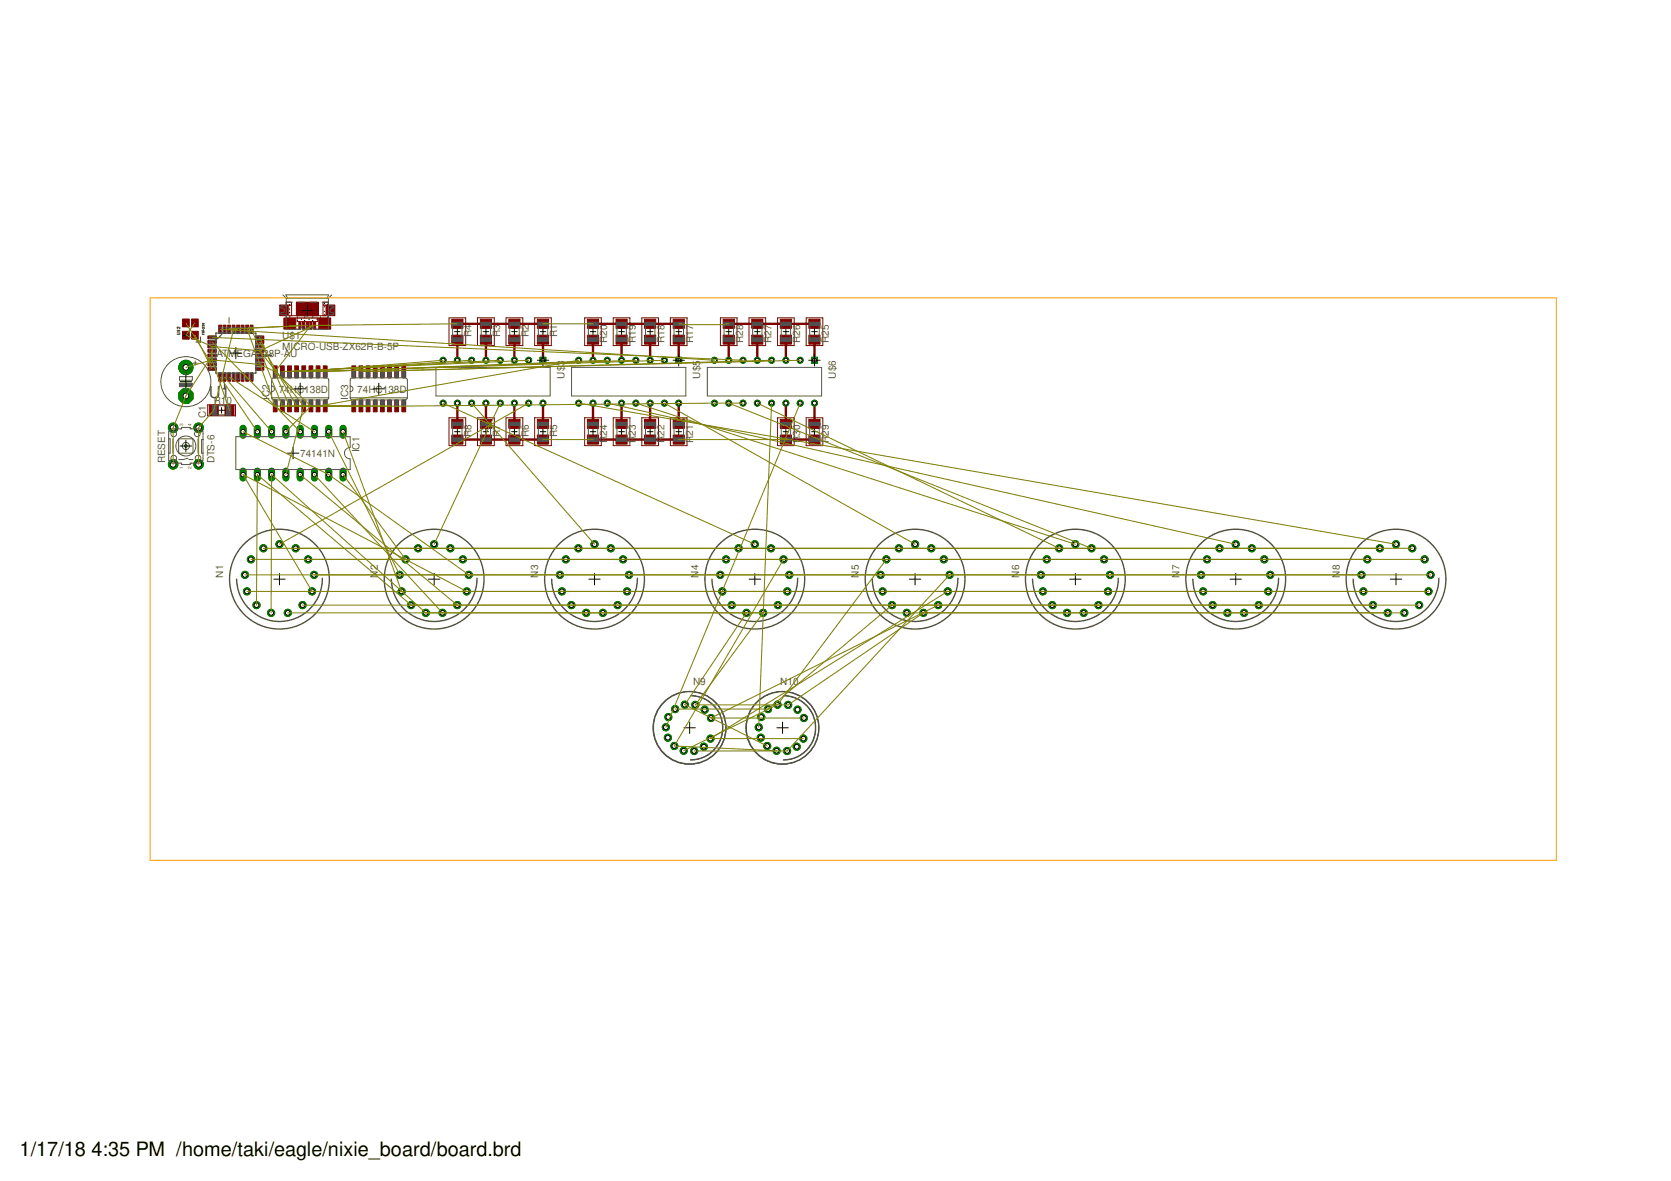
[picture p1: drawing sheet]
<svg xmlns="http://www.w3.org/2000/svg" width="297mm" height="210mm" viewBox="0 0 297 210" stroke-linecap="round" stroke-linejoin="round" font-family="sans-serif">
<defs><g id="words">
<g font-size="3.5">
<text x="3.5" y="205.4">1/17/18</text>
<text x="16.3" y="205.4">4:35 PM /home/taki/eagle/nixie_board/board.brd</text>
</g>
<text font-size="2.9" fill="#505050" x="37.1" y="70.7">U1</text>
<g font-size="1.8" fill="#505050">
<text x="35.7" y="59.8">*</text>
<text x="83.8" y="60" transform="rotate(-90 83.8 60)">R4</text>
<text x="88.9" y="60" transform="rotate(-90 88.9 60)">R3</text>
<text x="94" y="60" transform="rotate(-90 94 60)">R2</text>
<text x="99.1" y="60" transform="rotate(-90 99.1 60)">R1</text>
<text x="38.5" y="63.4">ATM</text>
<text x="42" y="63.4">EGA</text>
<text x="45.8" y="63.4">328P-AU</text>
<text x="50.2" y="60.2">U$1</text>
<text x="50.2" y="62.1">MICRO-USB-ZX62R-B-5P</text>
<text x="108" y="60.9" transform="rotate(-90 108 60.9)">R20</text>
<text x="113" y="60.9" transform="rotate(-90 113 60.9)">R19</text>
<text x="118.1" y="60.9" transform="rotate(-90 118.1 60.9)">R18</text>
<text x="123.2" y="60.9" transform="rotate(-90 123.2 60.9)">R17</text>
<text x="132.1" y="60.9" transform="rotate(-90 132.1 60.9)">R28</text>
<text x="137.2" y="60.9" transform="rotate(-90 137.2 60.9)">R27</text>
<text x="142.2" y="60.9" transform="rotate(-90 142.2 60.9)">R26</text>
<text x="147.3" y="60.9" transform="rotate(-90 147.3 60.9)">R25</text>
<text x="38" y="71.8">R10</text>
<text x="47.9" y="71" transform="rotate(-90 47.9 71)">IC2</text>
<text x="49.5" y="69.9">74HC138D</text>
<text x="61.9" y="71" transform="rotate(-90 61.9 71)">IC3</text>
<text x="63.5" y="69.9">74HC138D</text>
<text x="100.3" y="67.3" transform="rotate(-90 100.3 67.3)">U$3</text>
<text x="124.5" y="67.3" transform="rotate(-90 124.5 67.3)">U$5</text>
<text x="148.6" y="67.3" transform="rotate(-90 148.6 67.3)">U$6</text>
<text x="36.6" y="74.3" transform="rotate(-90 36.6 74.3)">C1</text>
<text x="83.8" y="77.7" transform="rotate(-90 83.8 77.7)">R8</text>
<text x="88.9" y="77.7" transform="rotate(-90 88.9 77.7)">R7</text>
<text x="94" y="77.7" transform="rotate(-90 94 77.7)">R6</text>
<text x="99.1" y="77.7" transform="rotate(-90 99.1 77.7)">R5</text>
<text x="29.4" y="82.3" transform="rotate(-90 29.4 82.3)">RESET</text>
<text x="38.1" y="82.3" transform="rotate(-90 38.1 82.3)">DTS-6</text>
<text x="53.4" y="81.2">74141N</text>
<text x="63.9" y="80.4" transform="rotate(-90 63.9 80.4)">IC1</text>
<text x="108" y="78.7" transform="rotate(-90 108 78.7)">R24</text>
<text x="113" y="78.7" transform="rotate(-90 113 78.7)">R23</text>
<text x="118.1" y="78.7" transform="rotate(-90 118.1 78.7)">R22</text>
<text x="123.2" y="78.7" transform="rotate(-90 123.2 78.7)">R21</text>
<text x="142.2" y="78.7" transform="rotate(-90 142.2 78.7)">R30</text>
<text x="147.3" y="78.7" transform="rotate(-90 147.3 78.7)">R29</text>
<text x="39.7" y="102.7" transform="rotate(-90 39.7 102.7)">N1</text>
<text x="67.2" y="102.7" transform="rotate(-90 67.2 102.7)">N2</text>
<text x="95.7" y="102.7" transform="rotate(-90 95.7 102.7)">N3</text>
<text x="124.2" y="102.7" transform="rotate(-90 124.2 102.7)">N4</text>
<text x="152.7" y="102.7" transform="rotate(-90 152.7 102.7)">N5</text>
<text x="181.2" y="102.7" transform="rotate(-90 181.2 102.7)">N6</text>
<text x="209.7" y="102.7" transform="rotate(-90 209.7 102.7)">N7</text>
<text x="238.2" y="102.7" transform="rotate(-90 238.2 102.7)">N8</text>
<text x="123.2" y="121.7">N9</text>
<text x="138.7" y="121.7">N10</text>
</g>
<g font-size=".8" fill="#505050">
<text x="32.5" y="75.7" transform="rotate(-90 32.5 75.7)">3</text>
<text x="34.1" y="75.7" transform="rotate(-90 34.1 75.7)">4</text>
<text x="32.5" y="83.3" transform="rotate(-90 32.5 83.3)">1</text>
<text x="34.1" y="83.3" transform="rotate(-90 34.1 83.3)">2</text>
</g>
</g></defs>
<path d="M61 76.1v1.2" fill="none" stroke="#008000" stroke-width="1.2"/>
<circle cx="61" cy="76.7" r=".4" fill="#fff" stroke="#000" stroke-width=".18"/>
<path d="M58.4 76.1v1.2" fill="none" stroke="#008000" stroke-width="1.2"/>
<circle cx="58.4" cy="76.7" r=".4" fill="#fff" stroke="#000" stroke-width=".18"/>
<path d="M45.7 76.1v1.2" fill="none" stroke="#008000" stroke-width="1.2"/>
<circle cx="45.7" cy="76.7" r=".4" fill="#fff" stroke="#000" stroke-width=".18"/>
<path d="M43.2 76.1v1.2" fill="none" stroke="#008000" stroke-width="1.2"/>
<circle cx="43.2" cy="76.7" r=".4" fill="#fff" stroke="#000" stroke-width=".18"/>
<path d="M55.9 76.1v1.2" fill="none" stroke="#008000" stroke-width="1.2"/>
<circle cx="55.9" cy="76.7" r=".4" fill="#fff" stroke="#000" stroke-width=".18"/>
<path d="M53.4 76.1v1.2" fill="none" stroke="#008000" stroke-width="1.2"/>
<circle cx="53.4" cy="76.7" r=".4" fill="#fff" stroke="#000" stroke-width=".18"/>
<path d="M48.3 76.1v1.2" fill="none" stroke="#008000" stroke-width="1.2"/>
<circle cx="48.3" cy="76.7" r=".4" fill="#fff" stroke="#000" stroke-width=".18"/>
<path d="M50.8 76.1v1.2" fill="none" stroke="#008000" stroke-width="1.2"/>
<circle cx="50.8" cy="76.7" r=".4" fill="#fff" stroke="#000" stroke-width=".18"/>
<path d="M43.2 83.7v1.3" fill="none" stroke="#008000" stroke-width="1.2"/>
<circle cx="43.2" cy="84.3" r=".4" fill="#fff" stroke="#000" stroke-width=".18"/>
<path d="M45.7 83.7v1.3" fill="none" stroke="#008000" stroke-width="1.2"/>
<circle cx="45.7" cy="84.3" r=".4" fill="#fff" stroke="#000" stroke-width=".18"/>
<path d="M48.3 83.7v1.3" fill="none" stroke="#008000" stroke-width="1.2"/>
<circle cx="48.3" cy="84.3" r=".4" fill="#fff" stroke="#000" stroke-width=".18"/>
<path d="M50.8 83.7v1.3" fill="none" stroke="#008000" stroke-width="1.2"/>
<circle cx="50.8" cy="84.3" r=".4" fill="#fff" stroke="#000" stroke-width=".18"/>
<path d="M53.4 83.7v1.3" fill="none" stroke="#008000" stroke-width="1.2"/>
<circle cx="53.4" cy="84.3" r=".4" fill="#fff" stroke="#000" stroke-width=".18"/>
<path d="M55.9 83.7v1.3" fill="none" stroke="#008000" stroke-width="1.2"/>
<circle cx="55.9" cy="84.3" r=".4" fill="#fff" stroke="#000" stroke-width=".18"/>
<path d="M58.4 83.7v1.3" fill="none" stroke="#008000" stroke-width="1.2"/>
<circle cx="58.4" cy="84.3" r=".4" fill="#fff" stroke="#000" stroke-width=".18"/>
<path d="M61 83.7v1.3" fill="none" stroke="#008000" stroke-width="1.2"/>
<circle cx="61" cy="84.3" r=".4" fill="#fff" stroke="#000" stroke-width=".18"/>
<path d="M96 63.5h1v1.1h-1z" fill="#008000" stroke="#008000" stroke-width=".18"/>
<circle cx="96.5" cy="64" r=".36" fill="#fff" stroke="#000" stroke-width=".18"/>
<circle cx="94" cy="64" r=".53" fill="#008000" stroke="#008000" stroke-width=".18"/>
<circle cx="94" cy="64" r=".36" fill="#fff" stroke="#000" stroke-width=".18"/>
<circle cx="91.4" cy="64" r=".53" fill="#008000" stroke="#008000" stroke-width=".18"/>
<circle cx="91.4" cy="64" r=".36" fill="#fff" stroke="#000" stroke-width=".18"/>
<circle cx="88.9" cy="64" r=".53" fill="#008000" stroke="#008000" stroke-width=".18"/>
<circle cx="88.9" cy="64" r=".36" fill="#fff" stroke="#000" stroke-width=".18"/>
<circle cx="86.4" cy="64" r=".53" fill="#008000" stroke="#008000" stroke-width=".18"/>
<circle cx="86.4" cy="64" r=".36" fill="#fff" stroke="#000" stroke-width=".18"/>
<circle cx="83.8" cy="64" r=".53" fill="#008000" stroke="#008000" stroke-width=".18"/>
<circle cx="83.8" cy="64" r=".36" fill="#fff" stroke="#000" stroke-width=".18"/>
<circle cx="81.3" cy="64" r=".53" fill="#008000" stroke="#008000" stroke-width=".18"/>
<circle cx="81.3" cy="64" r=".36" fill="#fff" stroke="#000" stroke-width=".18"/>
<circle cx="78.8" cy="64" r=".53" fill="#008000" stroke="#008000" stroke-width=".18"/>
<circle cx="78.8" cy="64" r=".36" fill="#fff" stroke="#000" stroke-width=".18"/>
<circle cx="78.8" cy="71.6" r=".53" fill="#008000" stroke="#008000" stroke-width=".18"/>
<circle cx="78.8" cy="71.6" r=".36" fill="#fff" stroke="#000" stroke-width=".18"/>
<circle cx="81.3" cy="71.6" r=".53" fill="#008000" stroke="#008000" stroke-width=".18"/>
<circle cx="81.3" cy="71.6" r=".36" fill="#fff" stroke="#000" stroke-width=".18"/>
<circle cx="83.8" cy="71.6" r=".53" fill="#008000" stroke="#008000" stroke-width=".18"/>
<circle cx="83.8" cy="71.6" r=".36" fill="#fff" stroke="#000" stroke-width=".18"/>
<circle cx="86.4" cy="71.6" r=".53" fill="#008000" stroke="#008000" stroke-width=".18"/>
<circle cx="86.4" cy="71.6" r=".36" fill="#fff" stroke="#000" stroke-width=".18"/>
<circle cx="88.9" cy="71.6" r=".53" fill="#008000" stroke="#008000" stroke-width=".18"/>
<circle cx="88.9" cy="71.6" r=".36" fill="#fff" stroke="#000" stroke-width=".18"/>
<circle cx="91.4" cy="71.6" r=".53" fill="#008000" stroke="#008000" stroke-width=".18"/>
<circle cx="91.4" cy="71.6" r=".36" fill="#fff" stroke="#000" stroke-width=".18"/>
<circle cx="94" cy="71.6" r=".53" fill="#008000" stroke="#008000" stroke-width=".18"/>
<circle cx="94" cy="71.6" r=".36" fill="#fff" stroke="#000" stroke-width=".18"/>
<circle cx="96.5" cy="71.6" r=".53" fill="#008000" stroke="#008000" stroke-width=".18"/>
<circle cx="96.5" cy="71.6" r=".36" fill="#fff" stroke="#000" stroke-width=".18"/>
<path d="M120.1 63.5h1.1v1.1h-1.1z" fill="#008000" stroke="#008000" stroke-width=".18"/>
<circle cx="120.6" cy="64" r=".36" fill="#fff" stroke="#000" stroke-width=".18"/>
<circle cx="118.1" cy="64" r=".53" fill="#008000" stroke="#008000" stroke-width=".18"/>
<circle cx="118.1" cy="64" r=".36" fill="#fff" stroke="#000" stroke-width=".18"/>
<circle cx="115.6" cy="64" r=".53" fill="#008000" stroke="#008000" stroke-width=".18"/>
<circle cx="115.6" cy="64" r=".36" fill="#fff" stroke="#000" stroke-width=".18"/>
<circle cx="113" cy="64" r=".53" fill="#008000" stroke="#008000" stroke-width=".18"/>
<circle cx="113" cy="64" r=".36" fill="#fff" stroke="#000" stroke-width=".18"/>
<circle cx="110.5" cy="64" r=".53" fill="#008000" stroke="#008000" stroke-width=".18"/>
<circle cx="110.5" cy="64" r=".36" fill="#fff" stroke="#000" stroke-width=".18"/>
<circle cx="107.9" cy="64" r=".53" fill="#008000" stroke="#008000" stroke-width=".18"/>
<circle cx="107.9" cy="64" r=".36" fill="#fff" stroke="#000" stroke-width=".18"/>
<circle cx="105.4" cy="64" r=".53" fill="#008000" stroke="#008000" stroke-width=".18"/>
<circle cx="105.4" cy="64" r=".36" fill="#fff" stroke="#000" stroke-width=".18"/>
<circle cx="102.9" cy="64" r=".53" fill="#008000" stroke="#008000" stroke-width=".18"/>
<circle cx="102.9" cy="64" r=".36" fill="#fff" stroke="#000" stroke-width=".18"/>
<circle cx="102.9" cy="71.6" r=".53" fill="#008000" stroke="#008000" stroke-width=".18"/>
<circle cx="102.9" cy="71.6" r=".36" fill="#fff" stroke="#000" stroke-width=".18"/>
<circle cx="105.4" cy="71.6" r=".53" fill="#008000" stroke="#008000" stroke-width=".18"/>
<circle cx="105.4" cy="71.6" r=".36" fill="#fff" stroke="#000" stroke-width=".18"/>
<circle cx="107.9" cy="71.6" r=".53" fill="#008000" stroke="#008000" stroke-width=".18"/>
<circle cx="107.9" cy="71.6" r=".36" fill="#fff" stroke="#000" stroke-width=".18"/>
<circle cx="110.5" cy="71.6" r=".53" fill="#008000" stroke="#008000" stroke-width=".18"/>
<circle cx="110.5" cy="71.6" r=".36" fill="#fff" stroke="#000" stroke-width=".18"/>
<circle cx="113" cy="71.6" r=".53" fill="#008000" stroke="#008000" stroke-width=".18"/>
<circle cx="113" cy="71.6" r=".36" fill="#fff" stroke="#000" stroke-width=".18"/>
<circle cx="115.6" cy="71.6" r=".53" fill="#008000" stroke="#008000" stroke-width=".18"/>
<circle cx="115.6" cy="71.6" r=".36" fill="#fff" stroke="#000" stroke-width=".18"/>
<circle cx="118.1" cy="71.6" r=".53" fill="#008000" stroke="#008000" stroke-width=".18"/>
<circle cx="118.1" cy="71.6" r=".36" fill="#fff" stroke="#000" stroke-width=".18"/>
<circle cx="120.6" cy="71.6" r=".53" fill="#008000" stroke="#008000" stroke-width=".18"/>
<circle cx="120.6" cy="71.6" r=".36" fill="#fff" stroke="#000" stroke-width=".18"/>
<path d="M144.3 63.5h1v1.1h-1z" fill="#008000" stroke="#008000" stroke-width=".18"/>
<circle cx="144.8" cy="64" r=".36" fill="#fff" stroke="#000" stroke-width=".18"/>
<circle cx="142.2" cy="64" r=".53" fill="#008000" stroke="#008000" stroke-width=".18"/>
<circle cx="142.2" cy="64" r=".36" fill="#fff" stroke="#000" stroke-width=".18"/>
<circle cx="139.7" cy="64" r=".53" fill="#008000" stroke="#008000" stroke-width=".18"/>
<circle cx="139.7" cy="64" r=".36" fill="#fff" stroke="#000" stroke-width=".18"/>
<circle cx="137.2" cy="64" r=".53" fill="#008000" stroke="#008000" stroke-width=".18"/>
<circle cx="137.2" cy="64" r=".36" fill="#fff" stroke="#000" stroke-width=".18"/>
<circle cx="134.6" cy="64" r=".53" fill="#008000" stroke="#008000" stroke-width=".18"/>
<circle cx="134.6" cy="64" r=".36" fill="#fff" stroke="#000" stroke-width=".18"/>
<circle cx="132.1" cy="64" r=".53" fill="#008000" stroke="#008000" stroke-width=".18"/>
<circle cx="132.1" cy="64" r=".36" fill="#fff" stroke="#000" stroke-width=".18"/>
<circle cx="129.5" cy="64" r=".53" fill="#008000" stroke="#008000" stroke-width=".18"/>
<circle cx="129.5" cy="64" r=".36" fill="#fff" stroke="#000" stroke-width=".18"/>
<circle cx="127" cy="64" r=".53" fill="#008000" stroke="#008000" stroke-width=".18"/>
<circle cx="127" cy="64" r=".36" fill="#fff" stroke="#000" stroke-width=".18"/>
<circle cx="127" cy="71.6" r=".53" fill="#008000" stroke="#008000" stroke-width=".18"/>
<circle cx="127" cy="71.6" r=".36" fill="#fff" stroke="#000" stroke-width=".18"/>
<circle cx="129.5" cy="71.6" r=".53" fill="#008000" stroke="#008000" stroke-width=".18"/>
<circle cx="129.5" cy="71.6" r=".36" fill="#fff" stroke="#000" stroke-width=".18"/>
<circle cx="132.1" cy="71.6" r=".53" fill="#008000" stroke="#008000" stroke-width=".18"/>
<circle cx="132.1" cy="71.6" r=".36" fill="#fff" stroke="#000" stroke-width=".18"/>
<circle cx="134.6" cy="71.6" r=".53" fill="#008000" stroke="#008000" stroke-width=".18"/>
<circle cx="134.6" cy="71.6" r=".36" fill="#fff" stroke="#000" stroke-width=".18"/>
<circle cx="137.2" cy="71.6" r=".53" fill="#008000" stroke="#008000" stroke-width=".18"/>
<circle cx="137.2" cy="71.6" r=".36" fill="#fff" stroke="#000" stroke-width=".18"/>
<circle cx="139.7" cy="71.6" r=".53" fill="#008000" stroke="#008000" stroke-width=".18"/>
<circle cx="139.7" cy="71.6" r=".36" fill="#fff" stroke="#000" stroke-width=".18"/>
<circle cx="142.2" cy="71.6" r=".53" fill="#008000" stroke="#008000" stroke-width=".18"/>
<circle cx="142.2" cy="71.6" r=".36" fill="#fff" stroke="#000" stroke-width=".18"/>
<circle cx="144.8" cy="71.6" r=".53" fill="#008000" stroke="#008000" stroke-width=".18"/>
<circle cx="144.8" cy="71.6" r=".36" fill="#fff" stroke="#000" stroke-width=".18"/>
<circle cx="49.7" cy="96.7" r=".64" fill="#008000" stroke="#008000" stroke-width=".18"/>
<circle cx="49.7" cy="96.7" r=".42" fill="#fff" stroke="#000" stroke-width=".18"/>
<circle cx="46.8" cy="97.5" r=".64" fill="#008000" stroke="#008000" stroke-width=".18"/>
<circle cx="46.8" cy="97.5" r=".42" fill="#fff" stroke="#000" stroke-width=".18"/>
<circle cx="44.6" cy="99.4" r=".64" fill="#008000" stroke="#008000" stroke-width=".18"/>
<circle cx="44.6" cy="99.4" r=".42" fill="#fff" stroke="#000" stroke-width=".18"/>
<circle cx="43.5" cy="102.2" r=".64" fill="#008000" stroke="#008000" stroke-width=".18"/>
<circle cx="43.5" cy="102.2" r=".42" fill="#fff" stroke="#000" stroke-width=".18"/>
<circle cx="43.9" cy="105.1" r=".64" fill="#008000" stroke="#008000" stroke-width=".18"/>
<circle cx="43.9" cy="105.1" r=".42" fill="#fff" stroke="#000" stroke-width=".18"/>
<circle cx="45.6" cy="107.5" r=".64" fill="#008000" stroke="#008000" stroke-width=".18"/>
<circle cx="45.6" cy="107.5" r=".42" fill="#fff" stroke="#000" stroke-width=".18"/>
<circle cx="48.2" cy="108.9" r=".64" fill="#008000" stroke="#008000" stroke-width=".18"/>
<circle cx="48.2" cy="108.9" r=".42" fill="#fff" stroke="#000" stroke-width=".18"/>
<circle cx="51.2" cy="108.9" r=".64" fill="#008000" stroke="#008000" stroke-width=".18"/>
<circle cx="51.2" cy="108.9" r=".42" fill="#fff" stroke="#000" stroke-width=".18"/>
<circle cx="53.8" cy="107.5" r=".64" fill="#008000" stroke="#008000" stroke-width=".18"/>
<circle cx="53.8" cy="107.5" r=".42" fill="#fff" stroke="#000" stroke-width=".18"/>
<circle cx="55.5" cy="105.1" r=".64" fill="#008000" stroke="#008000" stroke-width=".18"/>
<circle cx="55.5" cy="105.1" r=".42" fill="#fff" stroke="#000" stroke-width=".18"/>
<circle cx="55.8" cy="102.2" r=".64" fill="#008000" stroke="#008000" stroke-width=".18"/>
<circle cx="55.8" cy="102.2" r=".42" fill="#fff" stroke="#000" stroke-width=".18"/>
<circle cx="54.8" cy="99.4" r=".64" fill="#008000" stroke="#008000" stroke-width=".18"/>
<circle cx="54.8" cy="99.4" r=".42" fill="#fff" stroke="#000" stroke-width=".18"/>
<circle cx="52.6" cy="97.5" r=".64" fill="#008000" stroke="#008000" stroke-width=".18"/>
<circle cx="52.6" cy="97.5" r=".42" fill="#fff" stroke="#000" stroke-width=".18"/>
<circle cx="77.2" cy="96.7" r=".64" fill="#008000" stroke="#008000" stroke-width=".18"/>
<circle cx="77.2" cy="96.7" r=".42" fill="#fff" stroke="#000" stroke-width=".18"/>
<circle cx="74.3" cy="97.5" r=".64" fill="#008000" stroke="#008000" stroke-width=".18"/>
<circle cx="74.3" cy="97.5" r=".42" fill="#fff" stroke="#000" stroke-width=".18"/>
<circle cx="72.1" cy="99.4" r=".64" fill="#008000" stroke="#008000" stroke-width=".18"/>
<circle cx="72.1" cy="99.4" r=".42" fill="#fff" stroke="#000" stroke-width=".18"/>
<circle cx="71" cy="102.2" r=".64" fill="#008000" stroke="#008000" stroke-width=".18"/>
<circle cx="71" cy="102.2" r=".42" fill="#fff" stroke="#000" stroke-width=".18"/>
<circle cx="71.4" cy="105.1" r=".64" fill="#008000" stroke="#008000" stroke-width=".18"/>
<circle cx="71.4" cy="105.1" r=".42" fill="#fff" stroke="#000" stroke-width=".18"/>
<circle cx="73.1" cy="107.5" r=".64" fill="#008000" stroke="#008000" stroke-width=".18"/>
<circle cx="73.1" cy="107.5" r=".42" fill="#fff" stroke="#000" stroke-width=".18"/>
<circle cx="75.7" cy="108.9" r=".64" fill="#008000" stroke="#008000" stroke-width=".18"/>
<circle cx="75.7" cy="108.9" r=".42" fill="#fff" stroke="#000" stroke-width=".18"/>
<circle cx="78.7" cy="108.9" r=".64" fill="#008000" stroke="#008000" stroke-width=".18"/>
<circle cx="78.7" cy="108.9" r=".42" fill="#fff" stroke="#000" stroke-width=".18"/>
<circle cx="81.3" cy="107.5" r=".64" fill="#008000" stroke="#008000" stroke-width=".18"/>
<circle cx="81.3" cy="107.5" r=".42" fill="#fff" stroke="#000" stroke-width=".18"/>
<circle cx="83" cy="105.1" r=".64" fill="#008000" stroke="#008000" stroke-width=".18"/>
<circle cx="83" cy="105.1" r=".42" fill="#fff" stroke="#000" stroke-width=".18"/>
<circle cx="83.3" cy="102.2" r=".64" fill="#008000" stroke="#008000" stroke-width=".18"/>
<circle cx="83.3" cy="102.2" r=".42" fill="#fff" stroke="#000" stroke-width=".18"/>
<circle cx="82.3" cy="99.4" r=".64" fill="#008000" stroke="#008000" stroke-width=".18"/>
<circle cx="82.3" cy="99.4" r=".42" fill="#fff" stroke="#000" stroke-width=".18"/>
<circle cx="80.1" cy="97.5" r=".64" fill="#008000" stroke="#008000" stroke-width=".18"/>
<circle cx="80.1" cy="97.5" r=".42" fill="#fff" stroke="#000" stroke-width=".18"/>
<circle cx="105.7" cy="96.7" r=".64" fill="#008000" stroke="#008000" stroke-width=".18"/>
<circle cx="105.7" cy="96.7" r=".42" fill="#fff" stroke="#000" stroke-width=".18"/>
<circle cx="102.8" cy="97.5" r=".64" fill="#008000" stroke="#008000" stroke-width=".18"/>
<circle cx="102.8" cy="97.5" r=".42" fill="#fff" stroke="#000" stroke-width=".18"/>
<circle cx="100.6" cy="99.4" r=".64" fill="#008000" stroke="#008000" stroke-width=".18"/>
<circle cx="100.6" cy="99.4" r=".42" fill="#fff" stroke="#000" stroke-width=".18"/>
<circle cx="99.5" cy="102.2" r=".64" fill="#008000" stroke="#008000" stroke-width=".18"/>
<circle cx="99.5" cy="102.2" r=".42" fill="#fff" stroke="#000" stroke-width=".18"/>
<circle cx="99.9" cy="105.1" r=".64" fill="#008000" stroke="#008000" stroke-width=".18"/>
<circle cx="99.9" cy="105.1" r=".42" fill="#fff" stroke="#000" stroke-width=".18"/>
<circle cx="101.6" cy="107.5" r=".64" fill="#008000" stroke="#008000" stroke-width=".18"/>
<circle cx="101.6" cy="107.5" r=".42" fill="#fff" stroke="#000" stroke-width=".18"/>
<circle cx="104.2" cy="108.9" r=".64" fill="#008000" stroke="#008000" stroke-width=".18"/>
<circle cx="104.2" cy="108.9" r=".42" fill="#fff" stroke="#000" stroke-width=".18"/>
<circle cx="107.2" cy="108.9" r=".64" fill="#008000" stroke="#008000" stroke-width=".18"/>
<circle cx="107.2" cy="108.9" r=".42" fill="#fff" stroke="#000" stroke-width=".18"/>
<circle cx="109.8" cy="107.5" r=".64" fill="#008000" stroke="#008000" stroke-width=".18"/>
<circle cx="109.8" cy="107.5" r=".42" fill="#fff" stroke="#000" stroke-width=".18"/>
<circle cx="111.5" cy="105.1" r=".64" fill="#008000" stroke="#008000" stroke-width=".18"/>
<circle cx="111.5" cy="105.1" r=".42" fill="#fff" stroke="#000" stroke-width=".18"/>
<circle cx="111.8" cy="102.2" r=".64" fill="#008000" stroke="#008000" stroke-width=".18"/>
<circle cx="111.8" cy="102.2" r=".42" fill="#fff" stroke="#000" stroke-width=".18"/>
<circle cx="110.8" cy="99.4" r=".64" fill="#008000" stroke="#008000" stroke-width=".18"/>
<circle cx="110.8" cy="99.4" r=".42" fill="#fff" stroke="#000" stroke-width=".18"/>
<circle cx="108.6" cy="97.5" r=".64" fill="#008000" stroke="#008000" stroke-width=".18"/>
<circle cx="108.6" cy="97.5" r=".42" fill="#fff" stroke="#000" stroke-width=".18"/>
<circle cx="134.2" cy="96.7" r=".64" fill="#008000" stroke="#008000" stroke-width=".18"/>
<circle cx="134.2" cy="96.7" r=".42" fill="#fff" stroke="#000" stroke-width=".18"/>
<circle cx="131.3" cy="97.5" r=".64" fill="#008000" stroke="#008000" stroke-width=".18"/>
<circle cx="131.3" cy="97.5" r=".42" fill="#fff" stroke="#000" stroke-width=".18"/>
<circle cx="129.1" cy="99.4" r=".64" fill="#008000" stroke="#008000" stroke-width=".18"/>
<circle cx="129.1" cy="99.4" r=".42" fill="#fff" stroke="#000" stroke-width=".18"/>
<circle cx="128" cy="102.2" r=".64" fill="#008000" stroke="#008000" stroke-width=".18"/>
<circle cx="128" cy="102.2" r=".42" fill="#fff" stroke="#000" stroke-width=".18"/>
<circle cx="128.4" cy="105.1" r=".64" fill="#008000" stroke="#008000" stroke-width=".18"/>
<circle cx="128.4" cy="105.1" r=".42" fill="#fff" stroke="#000" stroke-width=".18"/>
<circle cx="130.1" cy="107.5" r=".64" fill="#008000" stroke="#008000" stroke-width=".18"/>
<circle cx="130.1" cy="107.5" r=".42" fill="#fff" stroke="#000" stroke-width=".18"/>
<circle cx="132.7" cy="108.9" r=".64" fill="#008000" stroke="#008000" stroke-width=".18"/>
<circle cx="132.7" cy="108.9" r=".42" fill="#fff" stroke="#000" stroke-width=".18"/>
<circle cx="135.7" cy="108.9" r=".64" fill="#008000" stroke="#008000" stroke-width=".18"/>
<circle cx="135.7" cy="108.9" r=".42" fill="#fff" stroke="#000" stroke-width=".18"/>
<circle cx="138.3" cy="107.5" r=".64" fill="#008000" stroke="#008000" stroke-width=".18"/>
<circle cx="138.3" cy="107.5" r=".42" fill="#fff" stroke="#000" stroke-width=".18"/>
<circle cx="140" cy="105.1" r=".64" fill="#008000" stroke="#008000" stroke-width=".18"/>
<circle cx="140" cy="105.1" r=".42" fill="#fff" stroke="#000" stroke-width=".18"/>
<circle cx="140.3" cy="102.2" r=".64" fill="#008000" stroke="#008000" stroke-width=".18"/>
<circle cx="140.3" cy="102.2" r=".42" fill="#fff" stroke="#000" stroke-width=".18"/>
<circle cx="139.3" cy="99.4" r=".64" fill="#008000" stroke="#008000" stroke-width=".18"/>
<circle cx="139.3" cy="99.4" r=".42" fill="#fff" stroke="#000" stroke-width=".18"/>
<circle cx="137.1" cy="97.5" r=".64" fill="#008000" stroke="#008000" stroke-width=".18"/>
<circle cx="137.1" cy="97.5" r=".42" fill="#fff" stroke="#000" stroke-width=".18"/>
<circle cx="162.7" cy="96.7" r=".64" fill="#008000" stroke="#008000" stroke-width=".18"/>
<circle cx="162.7" cy="96.7" r=".42" fill="#fff" stroke="#000" stroke-width=".18"/>
<circle cx="159.8" cy="97.5" r=".64" fill="#008000" stroke="#008000" stroke-width=".18"/>
<circle cx="159.8" cy="97.5" r=".42" fill="#fff" stroke="#000" stroke-width=".18"/>
<circle cx="157.6" cy="99.4" r=".64" fill="#008000" stroke="#008000" stroke-width=".18"/>
<circle cx="157.6" cy="99.4" r=".42" fill="#fff" stroke="#000" stroke-width=".18"/>
<circle cx="156.5" cy="102.2" r=".64" fill="#008000" stroke="#008000" stroke-width=".18"/>
<circle cx="156.5" cy="102.2" r=".42" fill="#fff" stroke="#000" stroke-width=".18"/>
<circle cx="156.9" cy="105.1" r=".64" fill="#008000" stroke="#008000" stroke-width=".18"/>
<circle cx="156.9" cy="105.1" r=".42" fill="#fff" stroke="#000" stroke-width=".18"/>
<circle cx="158.6" cy="107.5" r=".64" fill="#008000" stroke="#008000" stroke-width=".18"/>
<circle cx="158.6" cy="107.5" r=".42" fill="#fff" stroke="#000" stroke-width=".18"/>
<circle cx="161.2" cy="108.9" r=".64" fill="#008000" stroke="#008000" stroke-width=".18"/>
<circle cx="161.2" cy="108.9" r=".42" fill="#fff" stroke="#000" stroke-width=".18"/>
<circle cx="164.1" cy="108.9" r=".64" fill="#008000" stroke="#008000" stroke-width=".18"/>
<circle cx="164.1" cy="108.9" r=".42" fill="#fff" stroke="#000" stroke-width=".18"/>
<circle cx="166.8" cy="107.5" r=".64" fill="#008000" stroke="#008000" stroke-width=".18"/>
<circle cx="166.8" cy="107.5" r=".42" fill="#fff" stroke="#000" stroke-width=".18"/>
<circle cx="168.5" cy="105.1" r=".64" fill="#008000" stroke="#008000" stroke-width=".18"/>
<circle cx="168.5" cy="105.1" r=".42" fill="#fff" stroke="#000" stroke-width=".18"/>
<circle cx="168.8" cy="102.2" r=".64" fill="#008000" stroke="#008000" stroke-width=".18"/>
<circle cx="168.8" cy="102.2" r=".42" fill="#fff" stroke="#000" stroke-width=".18"/>
<circle cx="167.8" cy="99.4" r=".64" fill="#008000" stroke="#008000" stroke-width=".18"/>
<circle cx="167.8" cy="99.4" r=".42" fill="#fff" stroke="#000" stroke-width=".18"/>
<circle cx="165.5" cy="97.5" r=".64" fill="#008000" stroke="#008000" stroke-width=".18"/>
<circle cx="165.5" cy="97.5" r=".42" fill="#fff" stroke="#000" stroke-width=".18"/>
<circle cx="191.2" cy="96.7" r=".64" fill="#008000" stroke="#008000" stroke-width=".18"/>
<circle cx="191.2" cy="96.7" r=".42" fill="#fff" stroke="#000" stroke-width=".18"/>
<circle cx="188.3" cy="97.5" r=".64" fill="#008000" stroke="#008000" stroke-width=".18"/>
<circle cx="188.3" cy="97.5" r=".42" fill="#fff" stroke="#000" stroke-width=".18"/>
<circle cx="186.1" cy="99.4" r=".64" fill="#008000" stroke="#008000" stroke-width=".18"/>
<circle cx="186.1" cy="99.4" r=".42" fill="#fff" stroke="#000" stroke-width=".18"/>
<circle cx="185" cy="102.2" r=".64" fill="#008000" stroke="#008000" stroke-width=".18"/>
<circle cx="185" cy="102.2" r=".42" fill="#fff" stroke="#000" stroke-width=".18"/>
<circle cx="185.4" cy="105.1" r=".64" fill="#008000" stroke="#008000" stroke-width=".18"/>
<circle cx="185.4" cy="105.1" r=".42" fill="#fff" stroke="#000" stroke-width=".18"/>
<circle cx="187" cy="107.5" r=".64" fill="#008000" stroke="#008000" stroke-width=".18"/>
<circle cx="187" cy="107.5" r=".42" fill="#fff" stroke="#000" stroke-width=".18"/>
<circle cx="189.7" cy="108.9" r=".64" fill="#008000" stroke="#008000" stroke-width=".18"/>
<circle cx="189.7" cy="108.9" r=".42" fill="#fff" stroke="#000" stroke-width=".18"/>
<circle cx="192.6" cy="108.9" r=".64" fill="#008000" stroke="#008000" stroke-width=".18"/>
<circle cx="192.6" cy="108.9" r=".42" fill="#fff" stroke="#000" stroke-width=".18"/>
<circle cx="195.3" cy="107.5" r=".64" fill="#008000" stroke="#008000" stroke-width=".18"/>
<circle cx="195.3" cy="107.5" r=".42" fill="#fff" stroke="#000" stroke-width=".18"/>
<circle cx="197" cy="105.1" r=".64" fill="#008000" stroke="#008000" stroke-width=".18"/>
<circle cx="197" cy="105.1" r=".42" fill="#fff" stroke="#000" stroke-width=".18"/>
<circle cx="197.3" cy="102.2" r=".64" fill="#008000" stroke="#008000" stroke-width=".18"/>
<circle cx="197.3" cy="102.2" r=".42" fill="#fff" stroke="#000" stroke-width=".18"/>
<circle cx="196.3" cy="99.4" r=".64" fill="#008000" stroke="#008000" stroke-width=".18"/>
<circle cx="196.3" cy="99.4" r=".42" fill="#fff" stroke="#000" stroke-width=".18"/>
<circle cx="194" cy="97.5" r=".64" fill="#008000" stroke="#008000" stroke-width=".18"/>
<circle cx="194" cy="97.5" r=".42" fill="#fff" stroke="#000" stroke-width=".18"/>
<circle cx="219.7" cy="96.7" r=".64" fill="#008000" stroke="#008000" stroke-width=".18"/>
<circle cx="219.7" cy="96.7" r=".42" fill="#fff" stroke="#000" stroke-width=".18"/>
<circle cx="216.8" cy="97.5" r=".64" fill="#008000" stroke="#008000" stroke-width=".18"/>
<circle cx="216.8" cy="97.5" r=".42" fill="#fff" stroke="#000" stroke-width=".18"/>
<circle cx="214.6" cy="99.4" r=".64" fill="#008000" stroke="#008000" stroke-width=".18"/>
<circle cx="214.6" cy="99.4" r=".42" fill="#fff" stroke="#000" stroke-width=".18"/>
<circle cx="213.5" cy="102.2" r=".64" fill="#008000" stroke="#008000" stroke-width=".18"/>
<circle cx="213.5" cy="102.2" r=".42" fill="#fff" stroke="#000" stroke-width=".18"/>
<circle cx="213.9" cy="105.1" r=".64" fill="#008000" stroke="#008000" stroke-width=".18"/>
<circle cx="213.9" cy="105.1" r=".42" fill="#fff" stroke="#000" stroke-width=".18"/>
<circle cx="215.6" cy="107.5" r=".64" fill="#008000" stroke="#008000" stroke-width=".18"/>
<circle cx="215.6" cy="107.5" r=".42" fill="#fff" stroke="#000" stroke-width=".18"/>
<circle cx="218.2" cy="108.9" r=".64" fill="#008000" stroke="#008000" stroke-width=".18"/>
<circle cx="218.2" cy="108.9" r=".42" fill="#fff" stroke="#000" stroke-width=".18"/>
<circle cx="221.1" cy="108.9" r=".64" fill="#008000" stroke="#008000" stroke-width=".18"/>
<circle cx="221.1" cy="108.9" r=".42" fill="#fff" stroke="#000" stroke-width=".18"/>
<circle cx="223.8" cy="107.5" r=".64" fill="#008000" stroke="#008000" stroke-width=".18"/>
<circle cx="223.8" cy="107.5" r=".42" fill="#fff" stroke="#000" stroke-width=".18"/>
<circle cx="225.4" cy="105.1" r=".64" fill="#008000" stroke="#008000" stroke-width=".18"/>
<circle cx="225.4" cy="105.1" r=".42" fill="#fff" stroke="#000" stroke-width=".18"/>
<circle cx="225.8" cy="102.2" r=".64" fill="#008000" stroke="#008000" stroke-width=".18"/>
<circle cx="225.8" cy="102.2" r=".42" fill="#fff" stroke="#000" stroke-width=".18"/>
<circle cx="224.7" cy="99.4" r=".64" fill="#008000" stroke="#008000" stroke-width=".18"/>
<circle cx="224.7" cy="99.4" r=".42" fill="#fff" stroke="#000" stroke-width=".18"/>
<circle cx="222.5" cy="97.5" r=".64" fill="#008000" stroke="#008000" stroke-width=".18"/>
<circle cx="222.5" cy="97.5" r=".42" fill="#fff" stroke="#000" stroke-width=".18"/>
<circle cx="248.2" cy="96.7" r=".64" fill="#008000" stroke="#008000" stroke-width=".18"/>
<circle cx="248.2" cy="96.7" r=".42" fill="#fff" stroke="#000" stroke-width=".18"/>
<circle cx="245.3" cy="97.5" r=".64" fill="#008000" stroke="#008000" stroke-width=".18"/>
<circle cx="245.3" cy="97.5" r=".42" fill="#fff" stroke="#000" stroke-width=".18"/>
<circle cx="243.1" cy="99.4" r=".64" fill="#008000" stroke="#008000" stroke-width=".18"/>
<circle cx="243.1" cy="99.4" r=".42" fill="#fff" stroke="#000" stroke-width=".18"/>
<circle cx="242" cy="102.2" r=".64" fill="#008000" stroke="#008000" stroke-width=".18"/>
<circle cx="242" cy="102.2" r=".42" fill="#fff" stroke="#000" stroke-width=".18"/>
<circle cx="242.4" cy="105.1" r=".64" fill="#008000" stroke="#008000" stroke-width=".18"/>
<circle cx="242.4" cy="105.1" r=".42" fill="#fff" stroke="#000" stroke-width=".18"/>
<circle cx="244.1" cy="107.5" r=".64" fill="#008000" stroke="#008000" stroke-width=".18"/>
<circle cx="244.1" cy="107.5" r=".42" fill="#fff" stroke="#000" stroke-width=".18"/>
<circle cx="246.7" cy="108.9" r=".64" fill="#008000" stroke="#008000" stroke-width=".18"/>
<circle cx="246.7" cy="108.9" r=".42" fill="#fff" stroke="#000" stroke-width=".18"/>
<circle cx="249.6" cy="108.9" r=".64" fill="#008000" stroke="#008000" stroke-width=".18"/>
<circle cx="249.6" cy="108.9" r=".42" fill="#fff" stroke="#000" stroke-width=".18"/>
<circle cx="252.3" cy="107.5" r=".64" fill="#008000" stroke="#008000" stroke-width=".18"/>
<circle cx="252.3" cy="107.5" r=".42" fill="#fff" stroke="#000" stroke-width=".18"/>
<circle cx="253.9" cy="105.1" r=".64" fill="#008000" stroke="#008000" stroke-width=".18"/>
<circle cx="253.9" cy="105.1" r=".42" fill="#fff" stroke="#000" stroke-width=".18"/>
<circle cx="254.3" cy="102.2" r=".64" fill="#008000" stroke="#008000" stroke-width=".18"/>
<circle cx="254.3" cy="102.2" r=".42" fill="#fff" stroke="#000" stroke-width=".18"/>
<circle cx="253.2" cy="99.4" r=".64" fill="#008000" stroke="#008000" stroke-width=".18"/>
<circle cx="253.2" cy="99.4" r=".42" fill="#fff" stroke="#000" stroke-width=".18"/>
<circle cx="251" cy="97.5" r=".64" fill="#008000" stroke="#008000" stroke-width=".18"/>
<circle cx="251" cy="97.5" r=".42" fill="#fff" stroke="#000" stroke-width=".18"/>
<circle cx="126.4" cy="127.6" r=".64" fill="#008000" stroke="#008000" stroke-width=".18"/>
<circle cx="126.4" cy="127.6" r=".42" fill="#fff" stroke="#000" stroke-width=".18"/>
<circle cx="125.3" cy="126.1" r=".64" fill="#008000" stroke="#008000" stroke-width=".18"/>
<circle cx="125.3" cy="126.1" r=".42" fill="#fff" stroke="#000" stroke-width=".18"/>
<circle cx="123.6" cy="125.3" r=".64" fill="#008000" stroke="#008000" stroke-width=".18"/>
<circle cx="123.6" cy="125.3" r=".42" fill="#fff" stroke="#000" stroke-width=".18"/>
<circle cx="121.7" cy="125.2" r=".64" fill="#008000" stroke="#008000" stroke-width=".18"/>
<circle cx="121.7" cy="125.2" r=".42" fill="#fff" stroke="#000" stroke-width=".18"/>
<circle cx="120" cy="126" r=".64" fill="#008000" stroke="#008000" stroke-width=".18"/>
<circle cx="120" cy="126" r=".42" fill="#fff" stroke="#000" stroke-width=".18"/>
<circle cx="118.8" cy="127.4" r=".64" fill="#008000" stroke="#008000" stroke-width=".18"/>
<circle cx="118.8" cy="127.4" r=".42" fill="#fff" stroke="#000" stroke-width=".18"/>
<circle cx="118.4" cy="129.3" r=".64" fill="#008000" stroke="#008000" stroke-width=".18"/>
<circle cx="118.4" cy="129.3" r=".42" fill="#fff" stroke="#000" stroke-width=".18"/>
<circle cx="118.7" cy="131.1" r=".64" fill="#008000" stroke="#008000" stroke-width=".18"/>
<circle cx="118.7" cy="131.1" r=".42" fill="#fff" stroke="#000" stroke-width=".18"/>
<circle cx="119.9" cy="132.6" r=".64" fill="#008000" stroke="#008000" stroke-width=".18"/>
<circle cx="119.9" cy="132.6" r=".42" fill="#fff" stroke="#000" stroke-width=".18"/>
<circle cx="121.5" cy="133.4" r=".64" fill="#008000" stroke="#008000" stroke-width=".18"/>
<circle cx="121.5" cy="133.4" r=".42" fill="#fff" stroke="#000" stroke-width=".18"/>
<circle cx="123.4" cy="133.5" r=".64" fill="#008000" stroke="#008000" stroke-width=".18"/>
<circle cx="123.4" cy="133.5" r=".42" fill="#fff" stroke="#000" stroke-width=".18"/>
<circle cx="125.1" cy="132.7" r=".64" fill="#008000" stroke="#008000" stroke-width=".18"/>
<circle cx="125.1" cy="132.7" r=".42" fill="#fff" stroke="#000" stroke-width=".18"/>
<circle cx="126.3" cy="131.3" r=".64" fill="#008000" stroke="#008000" stroke-width=".18"/>
<circle cx="126.3" cy="131.3" r=".42" fill="#fff" stroke="#000" stroke-width=".18"/>
<circle cx="142.9" cy="127.6" r=".64" fill="#008000" stroke="#008000" stroke-width=".18"/>
<circle cx="142.9" cy="127.6" r=".42" fill="#fff" stroke="#000" stroke-width=".18"/>
<circle cx="141.8" cy="126.1" r=".64" fill="#008000" stroke="#008000" stroke-width=".18"/>
<circle cx="141.8" cy="126.1" r=".42" fill="#fff" stroke="#000" stroke-width=".18"/>
<circle cx="140.1" cy="125.3" r=".64" fill="#008000" stroke="#008000" stroke-width=".18"/>
<circle cx="140.1" cy="125.3" r=".42" fill="#fff" stroke="#000" stroke-width=".18"/>
<circle cx="138.2" cy="125.2" r=".64" fill="#008000" stroke="#008000" stroke-width=".18"/>
<circle cx="138.2" cy="125.2" r=".42" fill="#fff" stroke="#000" stroke-width=".18"/>
<circle cx="136.5" cy="126" r=".64" fill="#008000" stroke="#008000" stroke-width=".18"/>
<circle cx="136.5" cy="126" r=".42" fill="#fff" stroke="#000" stroke-width=".18"/>
<circle cx="135.3" cy="127.4" r=".64" fill="#008000" stroke="#008000" stroke-width=".18"/>
<circle cx="135.3" cy="127.4" r=".42" fill="#fff" stroke="#000" stroke-width=".18"/>
<circle cx="134.9" cy="129.3" r=".64" fill="#008000" stroke="#008000" stroke-width=".18"/>
<circle cx="134.9" cy="129.3" r=".42" fill="#fff" stroke="#000" stroke-width=".18"/>
<circle cx="135.2" cy="131.1" r=".64" fill="#008000" stroke="#008000" stroke-width=".18"/>
<circle cx="135.2" cy="131.1" r=".42" fill="#fff" stroke="#000" stroke-width=".18"/>
<circle cx="136.4" cy="132.6" r=".64" fill="#008000" stroke="#008000" stroke-width=".18"/>
<circle cx="136.4" cy="132.6" r=".42" fill="#fff" stroke="#000" stroke-width=".18"/>
<circle cx="138" cy="133.4" r=".64" fill="#008000" stroke="#008000" stroke-width=".18"/>
<circle cx="138" cy="133.4" r=".42" fill="#fff" stroke="#000" stroke-width=".18"/>
<circle cx="139.9" cy="133.5" r=".64" fill="#008000" stroke="#008000" stroke-width=".18"/>
<circle cx="139.9" cy="133.5" r=".42" fill="#fff" stroke="#000" stroke-width=".18"/>
<circle cx="141.6" cy="132.7" r=".64" fill="#008000" stroke="#008000" stroke-width=".18"/>
<circle cx="141.6" cy="132.7" r=".42" fill="#fff" stroke="#000" stroke-width=".18"/>
<circle cx="142.8" cy="131.3" r=".64" fill="#008000" stroke="#008000" stroke-width=".18"/>
<circle cx="142.8" cy="131.3" r=".42" fill="#fff" stroke="#000" stroke-width=".18"/>
<circle cx="33" cy="65.3" r="1.27" fill="#008000" stroke="#008000" stroke-width=".18"/>
<circle cx="33" cy="65.3" r=".51" fill="#fff" stroke="#000" stroke-width=".18"/>
<circle cx="33" cy="70.4" r="1.38" fill="#008000" stroke="#008000" stroke-width=".18"/>
<circle cx="33" cy="70.4" r=".51" fill="#fff" stroke="#000" stroke-width=".18"/>
<circle cx="30.8" cy="82.5" r=".85" fill="#008000" stroke="#008000" stroke-width=".18"/>
<circle cx="30.8" cy="82.5" r=".51" fill="#fff" stroke="#000" stroke-width=".18"/>
<circle cx="35.3" cy="82.5" r=".85" fill="#008000" stroke="#008000" stroke-width=".18"/>
<circle cx="35.3" cy="82.5" r=".51" fill="#fff" stroke="#000" stroke-width=".18"/>
<circle cx="30.8" cy="76" r=".85" fill="#008000" stroke="#008000" stroke-width=".18"/>
<circle cx="30.8" cy="76" r=".51" fill="#fff" stroke="#000" stroke-width=".18"/>
<circle cx="35.3" cy="76" r=".85" fill="#008000" stroke="#008000" stroke-width=".18"/>
<circle cx="35.3" cy="76" r=".51" fill="#fff" stroke="#000" stroke-width=".18"/>
<g fill="#800000" stroke="#800000" stroke-width=".18">
<path d="M37 59.7h1.4v.5h-1.4z"/>
<path d="M37 60.5h1.4v.5h-1.4z"/>
<path d="M37 61.3h1.4v.5h-1.4z"/>
<path d="M37 62.1h1.4v.5h-1.4z"/>
<path d="M37 62.9h1.4v.5h-1.4z"/>
<path d="M37 63.7h1.4v.5h-1.4z"/>
<path d="M37 64.5h1.4v.5h-1.4z"/>
<path d="M37 65.3h1.4v.5h-1.4z"/>
<path d="M38.9 66.3h.5v1.5h-.5z"/>
<path d="M39.7 66.3h.5v1.5h-.5z"/>
<path d="M40.5 66.3h.5v1.5h-.5z"/>
<path d="M41.3 66.3h.5v1.5h-.5z"/>
<path d="M42.1 66.3h.5v1.5h-.5z"/>
<path d="M42.9 66.3h.5v1.5h-.5z"/>
<path d="M43.7 66.3h.5v1.5h-.5z"/>
<path d="M44.5 66.3h.5v1.5h-.5z"/>
<path d="M45.4 65.3h1.5v.5h-1.5z"/>
<path d="M45.4 64.5h1.5v.5h-1.5z"/>
<path d="M45.4 63.7h1.5v.5h-1.5z"/>
<path d="M45.4 62.9h1.5v.5h-1.5z"/>
<path d="M45.4 62.1h1.5v.5h-1.5z"/>
<path d="M45.4 61.3h1.5v.5h-1.5z"/>
<path d="M45.4 60.5h1.5v.5h-1.5z"/>
<path d="M45.4 59.7h1.5v.5h-1.5z"/>
<path d="M44.5 57.8h.5v1.5h-.5z"/>
<path d="M43.7 57.8h.5v1.5h-.5z"/>
<path d="M42.9 57.8h.5v1.5h-.5z"/>
<path d="M42.1 57.8h.5v1.5h-.5z"/>
<path d="M41.3 57.8h.5v1.5h-.5z"/>
<path d="M40.5 57.8h.5v1.5h-.5z"/>
<path d="M39.7 57.8h.5v1.5h-.5z"/>
<path d="M38.9 57.8h.5v1.5h-.5z"/>
<path d="M56.7 56.5h2.1v2h-2.1z"/>
<path d="M50.5 56.5h2.1v2h-2.1z"/>
<path d="M57.9 54.2h1.6v1.9h-1.6z"/>
<path d="M49.7 54.2h1.6v1.9h-1.6z"/>
<path d="M55.7 57.1h.4v1.4h-.4z"/>
<path d="M55.1 57.1h.4v1.4h-.4z"/>
<path d="M54.4 57.1h.4v1.4h-.4z"/>
<path d="M53.8 57.1h.4v1.4h-.4z"/>
<path d="M53.1 57.1h.4v1.4h-.4z"/>
<path d="M32.4 58.9h1.2v1.4h-1.2z"/>
<path d="M32.4 56.7h1.2v1.4h-1.2z"/>
<path d="M34.1 56.7h1.1v1.4h-1.1z"/>
<path d="M34.1 58.9h1.1v1.4h-1.1z"/>
<path d="M48.6 71.2h.7v2h-.7z"/>
<path d="M48.6 65h.7v2.1h-.7z"/>
<path d="M49.8 71.2h.7v2h-.7z"/>
<path d="M51.1 71.2h.7v2h-.7z"/>
<path d="M49.8 65h.7v2.1h-.7z"/>
<path d="M51.1 65h.7v2.1h-.7z"/>
<path d="M52.4 71.2h.7v2h-.7z"/>
<path d="M52.4 65h.7v2.1h-.7z"/>
<path d="M53.7 71.2h.6v2h-.6z"/>
<path d="M53.7 65h.6v2.1h-.6z"/>
<path d="M54.9 71.2h.7v2h-.7z"/>
<path d="M56.2 71.2h.7v2h-.7z"/>
<path d="M54.9 65h.7v2.1h-.7z"/>
<path d="M56.2 65h.7v2.1h-.7z"/>
<path d="M57.5 71.2h.6v2h-.6z"/>
<path d="M57.5 65h.6v2.1h-.6z"/>
<path d="M62.5 71.2h.7v2h-.7z"/>
<path d="M62.5 65h.7v2.1h-.7z"/>
<path d="M63.8 71.2h.7v2h-.7z"/>
<path d="M65.1 71.2h.7v2h-.7z"/>
<path d="M63.8 65h.7v2.1h-.7z"/>
<path d="M65.1 65h.7v2.1h-.7z"/>
<path d="M66.4 71.2h.6v2h-.6z"/>
<path d="M66.4 65h.6v2.1h-.6z"/>
<path d="M67.6 71.2h.7v2h-.7z"/>
<path d="M67.6 65h.7v2.1h-.7z"/>
<path d="M68.9 71.2h.7v2h-.7z"/>
<path d="M70.2 71.2h.6v2h-.6z"/>
<path d="M68.9 65h.7v2.1h-.7z"/>
<path d="M70.2 65h.6v2.1h-.6z"/>
<path d="M71.4 71.2h.7v2h-.7z"/>
<path d="M71.4 65h.7v2.1h-.7z"/>
<path d="M95.5 56.7h2v1.7h-2z"/>
<path d="M95.5 59.6h2v1.6h-2z"/>
<path d="M90.4 56.7h2v1.7h-2z"/>
<path d="M90.4 59.6h2v1.6h-2z"/>
<path d="M85.4 56.7h2v1.7h-2z"/>
<path d="M85.4 59.6h2v1.6h-2z"/>
<path d="M80.3 56.7h2v1.7h-2z"/>
<path d="M80.3 59.6h2v1.6h-2z"/>
<path d="M95.5 74.5h2v1.6h-2z"/>
<path d="M95.5 77.3h2v1.6h-2z"/>
<path d="M90.4 74.5h2v1.6h-2z"/>
<path d="M90.4 77.3h2v1.6h-2z"/>
<path d="M85.4 74.5h2v1.6h-2z"/>
<path d="M85.4 77.3h2v1.6h-2z"/>
<path d="M80.3 74.5h2v1.6h-2z"/>
<path d="M80.3 77.3h2v1.6h-2z"/>
<path d="M119.7 56.7h1.9v1.7h-1.9z"/>
<path d="M119.7 59.6h1.9v1.6h-1.9z"/>
<path d="M114.6 56.7h2v1.7h-2z"/>
<path d="M114.6 59.6h2v1.6h-2z"/>
<path d="M109.5 56.7h2v1.7h-2z"/>
<path d="M109.5 59.6h2v1.6h-2z"/>
<path d="M104.4 56.7h2v1.7h-2z"/>
<path d="M104.4 59.6h2v1.6h-2z"/>
<path d="M119.7 74.5h1.9v1.6h-1.9z"/>
<path d="M119.7 77.3h1.9v1.6h-1.9z"/>
<path d="M114.6 74.5h2v1.6h-2z"/>
<path d="M114.6 77.3h2v1.6h-2z"/>
<path d="M109.5 74.5h2v1.6h-2z"/>
<path d="M109.5 77.3h2v1.6h-2z"/>
<path d="M104.4 74.5h2v1.6h-2z"/>
<path d="M104.4 77.3h2v1.6h-2z"/>
<path d="M143.8 56.7h2v1.7h-2z"/>
<path d="M143.8 59.6h2v1.6h-2z"/>
<path d="M138.7 56.7h2v1.7h-2z"/>
<path d="M138.7 59.6h2v1.6h-2z"/>
<path d="M133.6 56.7h2v1.7h-2z"/>
<path d="M133.6 59.6h2v1.6h-2z"/>
<path d="M128.5 56.7h2v1.7h-2z"/>
<path d="M128.5 59.6h2v1.6h-2z"/>
<path d="M143.8 74.5h2v1.6h-2z"/>
<path d="M143.8 77.3h2v1.6h-2z"/>
<path d="M138.7 74.5h2v1.6h-2z"/>
<path d="M138.7 77.3h2v1.6h-2z"/>
<path d="M37.2 72h1.6v1.8h-1.6z"/>
<path d="M40 72h1.6v1.8h-1.6z"/>
</g>
<g fill="none" stroke="#800000" stroke-width=".42">
<path d="M81.3 57.6h15.2M105.4 57.6h15.8l.1 .1M144.8 57.6h-15.8l-.1 .1M81.3 60.4v3.6M81.3 71.6v3.7M81.3 78.1h15.2M86.4 60.4v3.6M86.4 71.6v3.7M91.4 60.4v3.6M91.4 71.6v3.7M96.5 60.4v3.6M96.5 71.6v3.7"/>
<path d="M105.4 78.1h15.2M105.4 60.4v3.6M105.4 71.6v3.7M110.5 60.4v3.6M110.5 71.6v3.7M115.6 60.4v3.6M115.6 71.6v3.7M120.6 60.4v3.6M120.6 71.6v3.7M129.5 60.4v3.6M134.6 60.4v3.6M139.7 78.1h5.1"/>
<path d="M139.7 60.4v3.6M139.7 71.6v3.7M144.8 60.4v3.6M144.8 71.6v3.7"/>
</g>
<path d="M61 76.1v1.2" fill="none" stroke="#008000" stroke-width="1.2"/>
<circle cx="61" cy="76.7" r=".4" fill="#fff" stroke="#000" stroke-width=".18"/>
<path d="M58.4 76.1v1.2" fill="none" stroke="#008000" stroke-width="1.2"/>
<circle cx="58.4" cy="76.7" r=".4" fill="#fff" stroke="#000" stroke-width=".18"/>
<path d="M45.7 76.1v1.2" fill="none" stroke="#008000" stroke-width="1.2"/>
<circle cx="45.7" cy="76.7" r=".4" fill="#fff" stroke="#000" stroke-width=".18"/>
<path d="M43.2 76.1v1.2" fill="none" stroke="#008000" stroke-width="1.2"/>
<circle cx="43.2" cy="76.7" r=".4" fill="#fff" stroke="#000" stroke-width=".18"/>
<path d="M55.9 76.1v1.2" fill="none" stroke="#008000" stroke-width="1.2"/>
<circle cx="55.9" cy="76.7" r=".4" fill="#fff" stroke="#000" stroke-width=".18"/>
<path d="M53.4 76.1v1.2" fill="none" stroke="#008000" stroke-width="1.2"/>
<circle cx="53.4" cy="76.7" r=".4" fill="#fff" stroke="#000" stroke-width=".18"/>
<path d="M48.3 76.1v1.2" fill="none" stroke="#008000" stroke-width="1.2"/>
<circle cx="48.3" cy="76.7" r=".4" fill="#fff" stroke="#000" stroke-width=".18"/>
<path d="M50.8 76.1v1.2" fill="none" stroke="#008000" stroke-width="1.2"/>
<circle cx="50.8" cy="76.7" r=".4" fill="#fff" stroke="#000" stroke-width=".18"/>
<path d="M43.2 83.7v1.3" fill="none" stroke="#008000" stroke-width="1.2"/>
<circle cx="43.2" cy="84.3" r=".4" fill="#fff" stroke="#000" stroke-width=".18"/>
<path d="M45.7 83.7v1.3" fill="none" stroke="#008000" stroke-width="1.2"/>
<circle cx="45.7" cy="84.3" r=".4" fill="#fff" stroke="#000" stroke-width=".18"/>
<path d="M48.3 83.7v1.3" fill="none" stroke="#008000" stroke-width="1.2"/>
<circle cx="48.3" cy="84.3" r=".4" fill="#fff" stroke="#000" stroke-width=".18"/>
<path d="M50.8 83.7v1.3" fill="none" stroke="#008000" stroke-width="1.2"/>
<circle cx="50.8" cy="84.3" r=".4" fill="#fff" stroke="#000" stroke-width=".18"/>
<path d="M53.4 83.7v1.3" fill="none" stroke="#008000" stroke-width="1.2"/>
<circle cx="53.4" cy="84.3" r=".4" fill="#fff" stroke="#000" stroke-width=".18"/>
<path d="M55.9 83.7v1.3" fill="none" stroke="#008000" stroke-width="1.2"/>
<circle cx="55.9" cy="84.3" r=".4" fill="#fff" stroke="#000" stroke-width=".18"/>
<path d="M58.4 83.7v1.3" fill="none" stroke="#008000" stroke-width="1.2"/>
<circle cx="58.4" cy="84.3" r=".4" fill="#fff" stroke="#000" stroke-width=".18"/>
<path d="M61 83.7v1.3" fill="none" stroke="#008000" stroke-width="1.2"/>
<circle cx="61" cy="84.3" r=".4" fill="#fff" stroke="#000" stroke-width=".18"/>
<path d="M96 63.5h1v1.1h-1z" fill="#008000" stroke="#008000" stroke-width=".18"/>
<circle cx="96.5" cy="64" r=".36" fill="#fff" stroke="#000" stroke-width=".18"/>
<circle cx="94" cy="64" r=".53" fill="#008000" stroke="#008000" stroke-width=".18"/>
<circle cx="94" cy="64" r=".36" fill="#fff" stroke="#000" stroke-width=".18"/>
<circle cx="91.4" cy="64" r=".53" fill="#008000" stroke="#008000" stroke-width=".18"/>
<circle cx="91.4" cy="64" r=".36" fill="#fff" stroke="#000" stroke-width=".18"/>
<circle cx="88.9" cy="64" r=".53" fill="#008000" stroke="#008000" stroke-width=".18"/>
<circle cx="88.9" cy="64" r=".36" fill="#fff" stroke="#000" stroke-width=".18"/>
<circle cx="86.4" cy="64" r=".53" fill="#008000" stroke="#008000" stroke-width=".18"/>
<circle cx="86.4" cy="64" r=".36" fill="#fff" stroke="#000" stroke-width=".18"/>
<circle cx="83.8" cy="64" r=".53" fill="#008000" stroke="#008000" stroke-width=".18"/>
<circle cx="83.8" cy="64" r=".36" fill="#fff" stroke="#000" stroke-width=".18"/>
<circle cx="81.3" cy="64" r=".53" fill="#008000" stroke="#008000" stroke-width=".18"/>
<circle cx="81.3" cy="64" r=".36" fill="#fff" stroke="#000" stroke-width=".18"/>
<circle cx="78.8" cy="64" r=".53" fill="#008000" stroke="#008000" stroke-width=".18"/>
<circle cx="78.8" cy="64" r=".36" fill="#fff" stroke="#000" stroke-width=".18"/>
<circle cx="78.8" cy="71.6" r=".53" fill="#008000" stroke="#008000" stroke-width=".18"/>
<circle cx="78.8" cy="71.6" r=".36" fill="#fff" stroke="#000" stroke-width=".18"/>
<circle cx="81.3" cy="71.6" r=".53" fill="#008000" stroke="#008000" stroke-width=".18"/>
<circle cx="81.3" cy="71.6" r=".36" fill="#fff" stroke="#000" stroke-width=".18"/>
<circle cx="83.8" cy="71.6" r=".53" fill="#008000" stroke="#008000" stroke-width=".18"/>
<circle cx="83.8" cy="71.6" r=".36" fill="#fff" stroke="#000" stroke-width=".18"/>
<circle cx="86.4" cy="71.6" r=".53" fill="#008000" stroke="#008000" stroke-width=".18"/>
<circle cx="86.4" cy="71.6" r=".36" fill="#fff" stroke="#000" stroke-width=".18"/>
<circle cx="88.9" cy="71.6" r=".53" fill="#008000" stroke="#008000" stroke-width=".18"/>
<circle cx="88.9" cy="71.6" r=".36" fill="#fff" stroke="#000" stroke-width=".18"/>
<circle cx="91.4" cy="71.6" r=".53" fill="#008000" stroke="#008000" stroke-width=".18"/>
<circle cx="91.4" cy="71.6" r=".36" fill="#fff" stroke="#000" stroke-width=".18"/>
<circle cx="94" cy="71.6" r=".53" fill="#008000" stroke="#008000" stroke-width=".18"/>
<circle cx="94" cy="71.6" r=".36" fill="#fff" stroke="#000" stroke-width=".18"/>
<circle cx="96.5" cy="71.6" r=".53" fill="#008000" stroke="#008000" stroke-width=".18"/>
<circle cx="96.5" cy="71.6" r=".36" fill="#fff" stroke="#000" stroke-width=".18"/>
<path d="M120.1 63.5h1.1v1.1h-1.1z" fill="#008000" stroke="#008000" stroke-width=".18"/>
<circle cx="120.6" cy="64" r=".36" fill="#fff" stroke="#000" stroke-width=".18"/>
<circle cx="118.1" cy="64" r=".53" fill="#008000" stroke="#008000" stroke-width=".18"/>
<circle cx="118.1" cy="64" r=".36" fill="#fff" stroke="#000" stroke-width=".18"/>
<circle cx="115.6" cy="64" r=".53" fill="#008000" stroke="#008000" stroke-width=".18"/>
<circle cx="115.6" cy="64" r=".36" fill="#fff" stroke="#000" stroke-width=".18"/>
<circle cx="113" cy="64" r=".53" fill="#008000" stroke="#008000" stroke-width=".18"/>
<circle cx="113" cy="64" r=".36" fill="#fff" stroke="#000" stroke-width=".18"/>
<circle cx="110.5" cy="64" r=".53" fill="#008000" stroke="#008000" stroke-width=".18"/>
<circle cx="110.5" cy="64" r=".36" fill="#fff" stroke="#000" stroke-width=".18"/>
<circle cx="107.9" cy="64" r=".53" fill="#008000" stroke="#008000" stroke-width=".18"/>
<circle cx="107.9" cy="64" r=".36" fill="#fff" stroke="#000" stroke-width=".18"/>
<circle cx="105.4" cy="64" r=".53" fill="#008000" stroke="#008000" stroke-width=".18"/>
<circle cx="105.4" cy="64" r=".36" fill="#fff" stroke="#000" stroke-width=".18"/>
<circle cx="102.9" cy="64" r=".53" fill="#008000" stroke="#008000" stroke-width=".18"/>
<circle cx="102.9" cy="64" r=".36" fill="#fff" stroke="#000" stroke-width=".18"/>
<circle cx="102.9" cy="71.6" r=".53" fill="#008000" stroke="#008000" stroke-width=".18"/>
<circle cx="102.9" cy="71.6" r=".36" fill="#fff" stroke="#000" stroke-width=".18"/>
<circle cx="105.4" cy="71.6" r=".53" fill="#008000" stroke="#008000" stroke-width=".18"/>
<circle cx="105.4" cy="71.6" r=".36" fill="#fff" stroke="#000" stroke-width=".18"/>
<circle cx="107.9" cy="71.6" r=".53" fill="#008000" stroke="#008000" stroke-width=".18"/>
<circle cx="107.9" cy="71.6" r=".36" fill="#fff" stroke="#000" stroke-width=".18"/>
<circle cx="110.5" cy="71.6" r=".53" fill="#008000" stroke="#008000" stroke-width=".18"/>
<circle cx="110.5" cy="71.6" r=".36" fill="#fff" stroke="#000" stroke-width=".18"/>
<circle cx="113" cy="71.6" r=".53" fill="#008000" stroke="#008000" stroke-width=".18"/>
<circle cx="113" cy="71.6" r=".36" fill="#fff" stroke="#000" stroke-width=".18"/>
<circle cx="115.6" cy="71.6" r=".53" fill="#008000" stroke="#008000" stroke-width=".18"/>
<circle cx="115.6" cy="71.6" r=".36" fill="#fff" stroke="#000" stroke-width=".18"/>
<circle cx="118.1" cy="71.6" r=".53" fill="#008000" stroke="#008000" stroke-width=".18"/>
<circle cx="118.1" cy="71.6" r=".36" fill="#fff" stroke="#000" stroke-width=".18"/>
<circle cx="120.6" cy="71.6" r=".53" fill="#008000" stroke="#008000" stroke-width=".18"/>
<circle cx="120.6" cy="71.6" r=".36" fill="#fff" stroke="#000" stroke-width=".18"/>
<path d="M144.3 63.5h1v1.1h-1z" fill="#008000" stroke="#008000" stroke-width=".18"/>
<circle cx="144.8" cy="64" r=".36" fill="#fff" stroke="#000" stroke-width=".18"/>
<circle cx="142.2" cy="64" r=".53" fill="#008000" stroke="#008000" stroke-width=".18"/>
<circle cx="142.2" cy="64" r=".36" fill="#fff" stroke="#000" stroke-width=".18"/>
<circle cx="139.7" cy="64" r=".53" fill="#008000" stroke="#008000" stroke-width=".18"/>
<circle cx="139.7" cy="64" r=".36" fill="#fff" stroke="#000" stroke-width=".18"/>
<circle cx="137.2" cy="64" r=".53" fill="#008000" stroke="#008000" stroke-width=".18"/>
<circle cx="137.2" cy="64" r=".36" fill="#fff" stroke="#000" stroke-width=".18"/>
<circle cx="134.6" cy="64" r=".53" fill="#008000" stroke="#008000" stroke-width=".18"/>
<circle cx="134.6" cy="64" r=".36" fill="#fff" stroke="#000" stroke-width=".18"/>
<circle cx="132.1" cy="64" r=".53" fill="#008000" stroke="#008000" stroke-width=".18"/>
<circle cx="132.1" cy="64" r=".36" fill="#fff" stroke="#000" stroke-width=".18"/>
<circle cx="129.5" cy="64" r=".53" fill="#008000" stroke="#008000" stroke-width=".18"/>
<circle cx="129.5" cy="64" r=".36" fill="#fff" stroke="#000" stroke-width=".18"/>
<circle cx="127" cy="64" r=".53" fill="#008000" stroke="#008000" stroke-width=".18"/>
<circle cx="127" cy="64" r=".36" fill="#fff" stroke="#000" stroke-width=".18"/>
<circle cx="127" cy="71.6" r=".53" fill="#008000" stroke="#008000" stroke-width=".18"/>
<circle cx="127" cy="71.6" r=".36" fill="#fff" stroke="#000" stroke-width=".18"/>
<circle cx="129.5" cy="71.6" r=".53" fill="#008000" stroke="#008000" stroke-width=".18"/>
<circle cx="129.5" cy="71.6" r=".36" fill="#fff" stroke="#000" stroke-width=".18"/>
<circle cx="132.1" cy="71.6" r=".53" fill="#008000" stroke="#008000" stroke-width=".18"/>
<circle cx="132.1" cy="71.6" r=".36" fill="#fff" stroke="#000" stroke-width=".18"/>
<circle cx="134.6" cy="71.6" r=".53" fill="#008000" stroke="#008000" stroke-width=".18"/>
<circle cx="134.6" cy="71.6" r=".36" fill="#fff" stroke="#000" stroke-width=".18"/>
<circle cx="137.2" cy="71.6" r=".53" fill="#008000" stroke="#008000" stroke-width=".18"/>
<circle cx="137.2" cy="71.6" r=".36" fill="#fff" stroke="#000" stroke-width=".18"/>
<circle cx="139.7" cy="71.6" r=".53" fill="#008000" stroke="#008000" stroke-width=".18"/>
<circle cx="139.7" cy="71.6" r=".36" fill="#fff" stroke="#000" stroke-width=".18"/>
<circle cx="142.2" cy="71.6" r=".53" fill="#008000" stroke="#008000" stroke-width=".18"/>
<circle cx="142.2" cy="71.6" r=".36" fill="#fff" stroke="#000" stroke-width=".18"/>
<circle cx="144.8" cy="71.6" r=".53" fill="#008000" stroke="#008000" stroke-width=".18"/>
<circle cx="144.8" cy="71.6" r=".36" fill="#fff" stroke="#000" stroke-width=".18"/>
<circle cx="49.7" cy="96.7" r=".64" fill="#008000" stroke="#008000" stroke-width=".18"/>
<circle cx="49.7" cy="96.7" r=".42" fill="#fff" stroke="#000" stroke-width=".18"/>
<circle cx="46.8" cy="97.5" r=".64" fill="#008000" stroke="#008000" stroke-width=".18"/>
<circle cx="46.8" cy="97.5" r=".42" fill="#fff" stroke="#000" stroke-width=".18"/>
<circle cx="44.6" cy="99.4" r=".64" fill="#008000" stroke="#008000" stroke-width=".18"/>
<circle cx="44.6" cy="99.4" r=".42" fill="#fff" stroke="#000" stroke-width=".18"/>
<circle cx="43.5" cy="102.2" r=".64" fill="#008000" stroke="#008000" stroke-width=".18"/>
<circle cx="43.5" cy="102.2" r=".42" fill="#fff" stroke="#000" stroke-width=".18"/>
<circle cx="43.9" cy="105.1" r=".64" fill="#008000" stroke="#008000" stroke-width=".18"/>
<circle cx="43.9" cy="105.1" r=".42" fill="#fff" stroke="#000" stroke-width=".18"/>
<circle cx="45.6" cy="107.5" r=".64" fill="#008000" stroke="#008000" stroke-width=".18"/>
<circle cx="45.6" cy="107.5" r=".42" fill="#fff" stroke="#000" stroke-width=".18"/>
<circle cx="48.2" cy="108.9" r=".64" fill="#008000" stroke="#008000" stroke-width=".18"/>
<circle cx="48.2" cy="108.9" r=".42" fill="#fff" stroke="#000" stroke-width=".18"/>
<circle cx="51.2" cy="108.9" r=".64" fill="#008000" stroke="#008000" stroke-width=".18"/>
<circle cx="51.2" cy="108.9" r=".42" fill="#fff" stroke="#000" stroke-width=".18"/>
<circle cx="53.8" cy="107.5" r=".64" fill="#008000" stroke="#008000" stroke-width=".18"/>
<circle cx="53.8" cy="107.5" r=".42" fill="#fff" stroke="#000" stroke-width=".18"/>
<circle cx="55.5" cy="105.1" r=".64" fill="#008000" stroke="#008000" stroke-width=".18"/>
<circle cx="55.5" cy="105.1" r=".42" fill="#fff" stroke="#000" stroke-width=".18"/>
<circle cx="55.8" cy="102.2" r=".64" fill="#008000" stroke="#008000" stroke-width=".18"/>
<circle cx="55.8" cy="102.2" r=".42" fill="#fff" stroke="#000" stroke-width=".18"/>
<circle cx="54.8" cy="99.4" r=".64" fill="#008000" stroke="#008000" stroke-width=".18"/>
<circle cx="54.8" cy="99.4" r=".42" fill="#fff" stroke="#000" stroke-width=".18"/>
<circle cx="52.6" cy="97.5" r=".64" fill="#008000" stroke="#008000" stroke-width=".18"/>
<circle cx="52.6" cy="97.5" r=".42" fill="#fff" stroke="#000" stroke-width=".18"/>
<circle cx="77.2" cy="96.7" r=".64" fill="#008000" stroke="#008000" stroke-width=".18"/>
<circle cx="77.2" cy="96.7" r=".42" fill="#fff" stroke="#000" stroke-width=".18"/>
<circle cx="74.3" cy="97.5" r=".64" fill="#008000" stroke="#008000" stroke-width=".18"/>
<circle cx="74.3" cy="97.5" r=".42" fill="#fff" stroke="#000" stroke-width=".18"/>
<circle cx="72.1" cy="99.4" r=".64" fill="#008000" stroke="#008000" stroke-width=".18"/>
<circle cx="72.1" cy="99.4" r=".42" fill="#fff" stroke="#000" stroke-width=".18"/>
<circle cx="71" cy="102.2" r=".64" fill="#008000" stroke="#008000" stroke-width=".18"/>
<circle cx="71" cy="102.2" r=".42" fill="#fff" stroke="#000" stroke-width=".18"/>
<circle cx="71.4" cy="105.1" r=".64" fill="#008000" stroke="#008000" stroke-width=".18"/>
<circle cx="71.4" cy="105.1" r=".42" fill="#fff" stroke="#000" stroke-width=".18"/>
<circle cx="73.1" cy="107.5" r=".64" fill="#008000" stroke="#008000" stroke-width=".18"/>
<circle cx="73.1" cy="107.5" r=".42" fill="#fff" stroke="#000" stroke-width=".18"/>
<circle cx="75.7" cy="108.9" r=".64" fill="#008000" stroke="#008000" stroke-width=".18"/>
<circle cx="75.7" cy="108.9" r=".42" fill="#fff" stroke="#000" stroke-width=".18"/>
<circle cx="78.7" cy="108.9" r=".64" fill="#008000" stroke="#008000" stroke-width=".18"/>
<circle cx="78.7" cy="108.9" r=".42" fill="#fff" stroke="#000" stroke-width=".18"/>
<circle cx="81.3" cy="107.5" r=".64" fill="#008000" stroke="#008000" stroke-width=".18"/>
<circle cx="81.3" cy="107.5" r=".42" fill="#fff" stroke="#000" stroke-width=".18"/>
<circle cx="83" cy="105.1" r=".64" fill="#008000" stroke="#008000" stroke-width=".18"/>
<circle cx="83" cy="105.1" r=".42" fill="#fff" stroke="#000" stroke-width=".18"/>
<circle cx="83.3" cy="102.2" r=".64" fill="#008000" stroke="#008000" stroke-width=".18"/>
<circle cx="83.3" cy="102.2" r=".42" fill="#fff" stroke="#000" stroke-width=".18"/>
<circle cx="82.3" cy="99.4" r=".64" fill="#008000" stroke="#008000" stroke-width=".18"/>
<circle cx="82.3" cy="99.4" r=".42" fill="#fff" stroke="#000" stroke-width=".18"/>
<circle cx="80.1" cy="97.5" r=".64" fill="#008000" stroke="#008000" stroke-width=".18"/>
<circle cx="80.1" cy="97.5" r=".42" fill="#fff" stroke="#000" stroke-width=".18"/>
<circle cx="105.7" cy="96.7" r=".64" fill="#008000" stroke="#008000" stroke-width=".18"/>
<circle cx="105.7" cy="96.7" r=".42" fill="#fff" stroke="#000" stroke-width=".18"/>
<circle cx="102.8" cy="97.5" r=".64" fill="#008000" stroke="#008000" stroke-width=".18"/>
<circle cx="102.8" cy="97.5" r=".42" fill="#fff" stroke="#000" stroke-width=".18"/>
<circle cx="100.6" cy="99.4" r=".64" fill="#008000" stroke="#008000" stroke-width=".18"/>
<circle cx="100.6" cy="99.4" r=".42" fill="#fff" stroke="#000" stroke-width=".18"/>
<circle cx="99.5" cy="102.2" r=".64" fill="#008000" stroke="#008000" stroke-width=".18"/>
<circle cx="99.5" cy="102.2" r=".42" fill="#fff" stroke="#000" stroke-width=".18"/>
<circle cx="99.9" cy="105.1" r=".64" fill="#008000" stroke="#008000" stroke-width=".18"/>
<circle cx="99.9" cy="105.1" r=".42" fill="#fff" stroke="#000" stroke-width=".18"/>
<circle cx="101.6" cy="107.5" r=".64" fill="#008000" stroke="#008000" stroke-width=".18"/>
<circle cx="101.6" cy="107.5" r=".42" fill="#fff" stroke="#000" stroke-width=".18"/>
<circle cx="104.2" cy="108.9" r=".64" fill="#008000" stroke="#008000" stroke-width=".18"/>
<circle cx="104.2" cy="108.9" r=".42" fill="#fff" stroke="#000" stroke-width=".18"/>
<circle cx="107.2" cy="108.9" r=".64" fill="#008000" stroke="#008000" stroke-width=".18"/>
<circle cx="107.2" cy="108.9" r=".42" fill="#fff" stroke="#000" stroke-width=".18"/>
<circle cx="109.8" cy="107.5" r=".64" fill="#008000" stroke="#008000" stroke-width=".18"/>
<circle cx="109.8" cy="107.5" r=".42" fill="#fff" stroke="#000" stroke-width=".18"/>
<circle cx="111.5" cy="105.1" r=".64" fill="#008000" stroke="#008000" stroke-width=".18"/>
<circle cx="111.5" cy="105.1" r=".42" fill="#fff" stroke="#000" stroke-width=".18"/>
<circle cx="111.8" cy="102.2" r=".64" fill="#008000" stroke="#008000" stroke-width=".18"/>
<circle cx="111.8" cy="102.2" r=".42" fill="#fff" stroke="#000" stroke-width=".18"/>
<circle cx="110.8" cy="99.4" r=".64" fill="#008000" stroke="#008000" stroke-width=".18"/>
<circle cx="110.8" cy="99.4" r=".42" fill="#fff" stroke="#000" stroke-width=".18"/>
<circle cx="108.6" cy="97.5" r=".64" fill="#008000" stroke="#008000" stroke-width=".18"/>
<circle cx="108.6" cy="97.5" r=".42" fill="#fff" stroke="#000" stroke-width=".18"/>
<circle cx="134.2" cy="96.7" r=".64" fill="#008000" stroke="#008000" stroke-width=".18"/>
<circle cx="134.2" cy="96.7" r=".42" fill="#fff" stroke="#000" stroke-width=".18"/>
<circle cx="131.3" cy="97.5" r=".64" fill="#008000" stroke="#008000" stroke-width=".18"/>
<circle cx="131.3" cy="97.5" r=".42" fill="#fff" stroke="#000" stroke-width=".18"/>
<circle cx="129.1" cy="99.4" r=".64" fill="#008000" stroke="#008000" stroke-width=".18"/>
<circle cx="129.1" cy="99.4" r=".42" fill="#fff" stroke="#000" stroke-width=".18"/>
<circle cx="128" cy="102.2" r=".64" fill="#008000" stroke="#008000" stroke-width=".18"/>
<circle cx="128" cy="102.2" r=".42" fill="#fff" stroke="#000" stroke-width=".18"/>
<circle cx="128.4" cy="105.1" r=".64" fill="#008000" stroke="#008000" stroke-width=".18"/>
<circle cx="128.4" cy="105.1" r=".42" fill="#fff" stroke="#000" stroke-width=".18"/>
<circle cx="130.1" cy="107.5" r=".64" fill="#008000" stroke="#008000" stroke-width=".18"/>
<circle cx="130.1" cy="107.5" r=".42" fill="#fff" stroke="#000" stroke-width=".18"/>
<circle cx="132.7" cy="108.9" r=".64" fill="#008000" stroke="#008000" stroke-width=".18"/>
<circle cx="132.7" cy="108.9" r=".42" fill="#fff" stroke="#000" stroke-width=".18"/>
<circle cx="135.7" cy="108.9" r=".64" fill="#008000" stroke="#008000" stroke-width=".18"/>
<circle cx="135.7" cy="108.9" r=".42" fill="#fff" stroke="#000" stroke-width=".18"/>
<circle cx="138.3" cy="107.5" r=".64" fill="#008000" stroke="#008000" stroke-width=".18"/>
<circle cx="138.3" cy="107.5" r=".42" fill="#fff" stroke="#000" stroke-width=".18"/>
<circle cx="140" cy="105.1" r=".64" fill="#008000" stroke="#008000" stroke-width=".18"/>
<circle cx="140" cy="105.1" r=".42" fill="#fff" stroke="#000" stroke-width=".18"/>
<circle cx="140.3" cy="102.2" r=".64" fill="#008000" stroke="#008000" stroke-width=".18"/>
<circle cx="140.3" cy="102.2" r=".42" fill="#fff" stroke="#000" stroke-width=".18"/>
<circle cx="139.3" cy="99.4" r=".64" fill="#008000" stroke="#008000" stroke-width=".18"/>
<circle cx="139.3" cy="99.4" r=".42" fill="#fff" stroke="#000" stroke-width=".18"/>
<circle cx="137.1" cy="97.5" r=".64" fill="#008000" stroke="#008000" stroke-width=".18"/>
<circle cx="137.1" cy="97.5" r=".42" fill="#fff" stroke="#000" stroke-width=".18"/>
<circle cx="162.7" cy="96.7" r=".64" fill="#008000" stroke="#008000" stroke-width=".18"/>
<circle cx="162.7" cy="96.7" r=".42" fill="#fff" stroke="#000" stroke-width=".18"/>
<circle cx="159.8" cy="97.5" r=".64" fill="#008000" stroke="#008000" stroke-width=".18"/>
<circle cx="159.8" cy="97.5" r=".42" fill="#fff" stroke="#000" stroke-width=".18"/>
<circle cx="157.6" cy="99.4" r=".64" fill="#008000" stroke="#008000" stroke-width=".18"/>
<circle cx="157.6" cy="99.4" r=".42" fill="#fff" stroke="#000" stroke-width=".18"/>
<circle cx="156.5" cy="102.2" r=".64" fill="#008000" stroke="#008000" stroke-width=".18"/>
<circle cx="156.5" cy="102.2" r=".42" fill="#fff" stroke="#000" stroke-width=".18"/>
<circle cx="156.9" cy="105.1" r=".64" fill="#008000" stroke="#008000" stroke-width=".18"/>
<circle cx="156.9" cy="105.1" r=".42" fill="#fff" stroke="#000" stroke-width=".18"/>
<circle cx="158.6" cy="107.5" r=".64" fill="#008000" stroke="#008000" stroke-width=".18"/>
<circle cx="158.6" cy="107.5" r=".42" fill="#fff" stroke="#000" stroke-width=".18"/>
<circle cx="161.2" cy="108.9" r=".64" fill="#008000" stroke="#008000" stroke-width=".18"/>
<circle cx="161.2" cy="108.9" r=".42" fill="#fff" stroke="#000" stroke-width=".18"/>
<circle cx="164.1" cy="108.9" r=".64" fill="#008000" stroke="#008000" stroke-width=".18"/>
<circle cx="164.1" cy="108.9" r=".42" fill="#fff" stroke="#000" stroke-width=".18"/>
<circle cx="166.8" cy="107.5" r=".64" fill="#008000" stroke="#008000" stroke-width=".18"/>
<circle cx="166.8" cy="107.5" r=".42" fill="#fff" stroke="#000" stroke-width=".18"/>
<circle cx="168.5" cy="105.1" r=".64" fill="#008000" stroke="#008000" stroke-width=".18"/>
<circle cx="168.5" cy="105.1" r=".42" fill="#fff" stroke="#000" stroke-width=".18"/>
<circle cx="168.8" cy="102.2" r=".64" fill="#008000" stroke="#008000" stroke-width=".18"/>
<circle cx="168.8" cy="102.2" r=".42" fill="#fff" stroke="#000" stroke-width=".18"/>
<circle cx="167.8" cy="99.4" r=".64" fill="#008000" stroke="#008000" stroke-width=".18"/>
<circle cx="167.8" cy="99.4" r=".42" fill="#fff" stroke="#000" stroke-width=".18"/>
<circle cx="165.5" cy="97.5" r=".64" fill="#008000" stroke="#008000" stroke-width=".18"/>
<circle cx="165.5" cy="97.5" r=".42" fill="#fff" stroke="#000" stroke-width=".18"/>
<circle cx="191.2" cy="96.7" r=".64" fill="#008000" stroke="#008000" stroke-width=".18"/>
<circle cx="191.2" cy="96.7" r=".42" fill="#fff" stroke="#000" stroke-width=".18"/>
<circle cx="188.3" cy="97.5" r=".64" fill="#008000" stroke="#008000" stroke-width=".18"/>
<circle cx="188.3" cy="97.5" r=".42" fill="#fff" stroke="#000" stroke-width=".18"/>
<circle cx="186.1" cy="99.4" r=".64" fill="#008000" stroke="#008000" stroke-width=".18"/>
<circle cx="186.1" cy="99.4" r=".42" fill="#fff" stroke="#000" stroke-width=".18"/>
<circle cx="185" cy="102.2" r=".64" fill="#008000" stroke="#008000" stroke-width=".18"/>
<circle cx="185" cy="102.2" r=".42" fill="#fff" stroke="#000" stroke-width=".18"/>
<circle cx="185.4" cy="105.1" r=".64" fill="#008000" stroke="#008000" stroke-width=".18"/>
<circle cx="185.4" cy="105.1" r=".42" fill="#fff" stroke="#000" stroke-width=".18"/>
<circle cx="187" cy="107.5" r=".64" fill="#008000" stroke="#008000" stroke-width=".18"/>
<circle cx="187" cy="107.5" r=".42" fill="#fff" stroke="#000" stroke-width=".18"/>
<circle cx="189.7" cy="108.9" r=".64" fill="#008000" stroke="#008000" stroke-width=".18"/>
<circle cx="189.7" cy="108.9" r=".42" fill="#fff" stroke="#000" stroke-width=".18"/>
<circle cx="192.6" cy="108.9" r=".64" fill="#008000" stroke="#008000" stroke-width=".18"/>
<circle cx="192.6" cy="108.9" r=".42" fill="#fff" stroke="#000" stroke-width=".18"/>
<circle cx="195.3" cy="107.5" r=".64" fill="#008000" stroke="#008000" stroke-width=".18"/>
<circle cx="195.3" cy="107.5" r=".42" fill="#fff" stroke="#000" stroke-width=".18"/>
<circle cx="197" cy="105.1" r=".64" fill="#008000" stroke="#008000" stroke-width=".18"/>
<circle cx="197" cy="105.1" r=".42" fill="#fff" stroke="#000" stroke-width=".18"/>
<circle cx="197.3" cy="102.2" r=".64" fill="#008000" stroke="#008000" stroke-width=".18"/>
<circle cx="197.3" cy="102.2" r=".42" fill="#fff" stroke="#000" stroke-width=".18"/>
<circle cx="196.3" cy="99.4" r=".64" fill="#008000" stroke="#008000" stroke-width=".18"/>
<circle cx="196.3" cy="99.4" r=".42" fill="#fff" stroke="#000" stroke-width=".18"/>
<circle cx="194" cy="97.5" r=".64" fill="#008000" stroke="#008000" stroke-width=".18"/>
<circle cx="194" cy="97.5" r=".42" fill="#fff" stroke="#000" stroke-width=".18"/>
<circle cx="219.7" cy="96.7" r=".64" fill="#008000" stroke="#008000" stroke-width=".18"/>
<circle cx="219.7" cy="96.7" r=".42" fill="#fff" stroke="#000" stroke-width=".18"/>
<circle cx="216.8" cy="97.5" r=".64" fill="#008000" stroke="#008000" stroke-width=".18"/>
<circle cx="216.8" cy="97.5" r=".42" fill="#fff" stroke="#000" stroke-width=".18"/>
<circle cx="214.6" cy="99.4" r=".64" fill="#008000" stroke="#008000" stroke-width=".18"/>
<circle cx="214.6" cy="99.4" r=".42" fill="#fff" stroke="#000" stroke-width=".18"/>
<circle cx="213.5" cy="102.2" r=".64" fill="#008000" stroke="#008000" stroke-width=".18"/>
<circle cx="213.5" cy="102.2" r=".42" fill="#fff" stroke="#000" stroke-width=".18"/>
<circle cx="213.9" cy="105.1" r=".64" fill="#008000" stroke="#008000" stroke-width=".18"/>
<circle cx="213.9" cy="105.1" r=".42" fill="#fff" stroke="#000" stroke-width=".18"/>
<circle cx="215.6" cy="107.5" r=".64" fill="#008000" stroke="#008000" stroke-width=".18"/>
<circle cx="215.6" cy="107.5" r=".42" fill="#fff" stroke="#000" stroke-width=".18"/>
<circle cx="218.2" cy="108.9" r=".64" fill="#008000" stroke="#008000" stroke-width=".18"/>
<circle cx="218.2" cy="108.9" r=".42" fill="#fff" stroke="#000" stroke-width=".18"/>
<circle cx="221.1" cy="108.9" r=".64" fill="#008000" stroke="#008000" stroke-width=".18"/>
<circle cx="221.1" cy="108.9" r=".42" fill="#fff" stroke="#000" stroke-width=".18"/>
<circle cx="223.8" cy="107.5" r=".64" fill="#008000" stroke="#008000" stroke-width=".18"/>
<circle cx="223.8" cy="107.5" r=".42" fill="#fff" stroke="#000" stroke-width=".18"/>
<circle cx="225.4" cy="105.1" r=".64" fill="#008000" stroke="#008000" stroke-width=".18"/>
<circle cx="225.4" cy="105.1" r=".42" fill="#fff" stroke="#000" stroke-width=".18"/>
<circle cx="225.8" cy="102.2" r=".64" fill="#008000" stroke="#008000" stroke-width=".18"/>
<circle cx="225.8" cy="102.2" r=".42" fill="#fff" stroke="#000" stroke-width=".18"/>
<circle cx="224.7" cy="99.4" r=".64" fill="#008000" stroke="#008000" stroke-width=".18"/>
<circle cx="224.7" cy="99.4" r=".42" fill="#fff" stroke="#000" stroke-width=".18"/>
<circle cx="222.5" cy="97.5" r=".64" fill="#008000" stroke="#008000" stroke-width=".18"/>
<circle cx="222.5" cy="97.5" r=".42" fill="#fff" stroke="#000" stroke-width=".18"/>
<circle cx="248.2" cy="96.7" r=".64" fill="#008000" stroke="#008000" stroke-width=".18"/>
<circle cx="248.2" cy="96.7" r=".42" fill="#fff" stroke="#000" stroke-width=".18"/>
<circle cx="245.3" cy="97.5" r=".64" fill="#008000" stroke="#008000" stroke-width=".18"/>
<circle cx="245.3" cy="97.5" r=".42" fill="#fff" stroke="#000" stroke-width=".18"/>
<circle cx="243.1" cy="99.4" r=".64" fill="#008000" stroke="#008000" stroke-width=".18"/>
<circle cx="243.1" cy="99.4" r=".42" fill="#fff" stroke="#000" stroke-width=".18"/>
<circle cx="242" cy="102.2" r=".64" fill="#008000" stroke="#008000" stroke-width=".18"/>
<circle cx="242" cy="102.2" r=".42" fill="#fff" stroke="#000" stroke-width=".18"/>
<circle cx="242.4" cy="105.1" r=".64" fill="#008000" stroke="#008000" stroke-width=".18"/>
<circle cx="242.4" cy="105.1" r=".42" fill="#fff" stroke="#000" stroke-width=".18"/>
<circle cx="244.1" cy="107.5" r=".64" fill="#008000" stroke="#008000" stroke-width=".18"/>
<circle cx="244.1" cy="107.5" r=".42" fill="#fff" stroke="#000" stroke-width=".18"/>
<circle cx="246.7" cy="108.9" r=".64" fill="#008000" stroke="#008000" stroke-width=".18"/>
<circle cx="246.7" cy="108.9" r=".42" fill="#fff" stroke="#000" stroke-width=".18"/>
<circle cx="249.6" cy="108.9" r=".64" fill="#008000" stroke="#008000" stroke-width=".18"/>
<circle cx="249.6" cy="108.9" r=".42" fill="#fff" stroke="#000" stroke-width=".18"/>
<circle cx="252.3" cy="107.5" r=".64" fill="#008000" stroke="#008000" stroke-width=".18"/>
<circle cx="252.3" cy="107.5" r=".42" fill="#fff" stroke="#000" stroke-width=".18"/>
<circle cx="253.9" cy="105.1" r=".64" fill="#008000" stroke="#008000" stroke-width=".18"/>
<circle cx="253.9" cy="105.1" r=".42" fill="#fff" stroke="#000" stroke-width=".18"/>
<circle cx="254.3" cy="102.2" r=".64" fill="#008000" stroke="#008000" stroke-width=".18"/>
<circle cx="254.3" cy="102.2" r=".42" fill="#fff" stroke="#000" stroke-width=".18"/>
<circle cx="253.2" cy="99.4" r=".64" fill="#008000" stroke="#008000" stroke-width=".18"/>
<circle cx="253.2" cy="99.4" r=".42" fill="#fff" stroke="#000" stroke-width=".18"/>
<circle cx="251" cy="97.5" r=".64" fill="#008000" stroke="#008000" stroke-width=".18"/>
<circle cx="251" cy="97.5" r=".42" fill="#fff" stroke="#000" stroke-width=".18"/>
<circle cx="126.4" cy="127.6" r=".64" fill="#008000" stroke="#008000" stroke-width=".18"/>
<circle cx="126.4" cy="127.6" r=".42" fill="#fff" stroke="#000" stroke-width=".18"/>
<circle cx="125.3" cy="126.1" r=".64" fill="#008000" stroke="#008000" stroke-width=".18"/>
<circle cx="125.3" cy="126.1" r=".42" fill="#fff" stroke="#000" stroke-width=".18"/>
<circle cx="123.6" cy="125.3" r=".64" fill="#008000" stroke="#008000" stroke-width=".18"/>
<circle cx="123.6" cy="125.3" r=".42" fill="#fff" stroke="#000" stroke-width=".18"/>
<circle cx="121.7" cy="125.2" r=".64" fill="#008000" stroke="#008000" stroke-width=".18"/>
<circle cx="121.7" cy="125.2" r=".42" fill="#fff" stroke="#000" stroke-width=".18"/>
<circle cx="120" cy="126" r=".64" fill="#008000" stroke="#008000" stroke-width=".18"/>
<circle cx="120" cy="126" r=".42" fill="#fff" stroke="#000" stroke-width=".18"/>
<circle cx="118.8" cy="127.4" r=".64" fill="#008000" stroke="#008000" stroke-width=".18"/>
<circle cx="118.8" cy="127.4" r=".42" fill="#fff" stroke="#000" stroke-width=".18"/>
<circle cx="118.4" cy="129.3" r=".64" fill="#008000" stroke="#008000" stroke-width=".18"/>
<circle cx="118.4" cy="129.3" r=".42" fill="#fff" stroke="#000" stroke-width=".18"/>
<circle cx="118.7" cy="131.1" r=".64" fill="#008000" stroke="#008000" stroke-width=".18"/>
<circle cx="118.7" cy="131.1" r=".42" fill="#fff" stroke="#000" stroke-width=".18"/>
<circle cx="119.9" cy="132.6" r=".64" fill="#008000" stroke="#008000" stroke-width=".18"/>
<circle cx="119.9" cy="132.6" r=".42" fill="#fff" stroke="#000" stroke-width=".18"/>
<circle cx="121.5" cy="133.4" r=".64" fill="#008000" stroke="#008000" stroke-width=".18"/>
<circle cx="121.5" cy="133.4" r=".42" fill="#fff" stroke="#000" stroke-width=".18"/>
<circle cx="123.4" cy="133.5" r=".64" fill="#008000" stroke="#008000" stroke-width=".18"/>
<circle cx="123.4" cy="133.5" r=".42" fill="#fff" stroke="#000" stroke-width=".18"/>
<circle cx="125.1" cy="132.7" r=".64" fill="#008000" stroke="#008000" stroke-width=".18"/>
<circle cx="125.1" cy="132.7" r=".42" fill="#fff" stroke="#000" stroke-width=".18"/>
<circle cx="126.3" cy="131.3" r=".64" fill="#008000" stroke="#008000" stroke-width=".18"/>
<circle cx="126.3" cy="131.3" r=".42" fill="#fff" stroke="#000" stroke-width=".18"/>
<circle cx="142.9" cy="127.6" r=".64" fill="#008000" stroke="#008000" stroke-width=".18"/>
<circle cx="142.9" cy="127.6" r=".42" fill="#fff" stroke="#000" stroke-width=".18"/>
<circle cx="141.8" cy="126.1" r=".64" fill="#008000" stroke="#008000" stroke-width=".18"/>
<circle cx="141.8" cy="126.1" r=".42" fill="#fff" stroke="#000" stroke-width=".18"/>
<circle cx="140.1" cy="125.3" r=".64" fill="#008000" stroke="#008000" stroke-width=".18"/>
<circle cx="140.1" cy="125.3" r=".42" fill="#fff" stroke="#000" stroke-width=".18"/>
<circle cx="138.2" cy="125.2" r=".64" fill="#008000" stroke="#008000" stroke-width=".18"/>
<circle cx="138.2" cy="125.2" r=".42" fill="#fff" stroke="#000" stroke-width=".18"/>
<circle cx="136.5" cy="126" r=".64" fill="#008000" stroke="#008000" stroke-width=".18"/>
<circle cx="136.5" cy="126" r=".42" fill="#fff" stroke="#000" stroke-width=".18"/>
<circle cx="135.3" cy="127.4" r=".64" fill="#008000" stroke="#008000" stroke-width=".18"/>
<circle cx="135.3" cy="127.4" r=".42" fill="#fff" stroke="#000" stroke-width=".18"/>
<circle cx="134.9" cy="129.3" r=".64" fill="#008000" stroke="#008000" stroke-width=".18"/>
<circle cx="134.9" cy="129.3" r=".42" fill="#fff" stroke="#000" stroke-width=".18"/>
<circle cx="135.2" cy="131.1" r=".64" fill="#008000" stroke="#008000" stroke-width=".18"/>
<circle cx="135.2" cy="131.1" r=".42" fill="#fff" stroke="#000" stroke-width=".18"/>
<circle cx="136.4" cy="132.6" r=".64" fill="#008000" stroke="#008000" stroke-width=".18"/>
<circle cx="136.4" cy="132.6" r=".42" fill="#fff" stroke="#000" stroke-width=".18"/>
<circle cx="138" cy="133.4" r=".64" fill="#008000" stroke="#008000" stroke-width=".18"/>
<circle cx="138" cy="133.4" r=".42" fill="#fff" stroke="#000" stroke-width=".18"/>
<circle cx="139.9" cy="133.5" r=".64" fill="#008000" stroke="#008000" stroke-width=".18"/>
<circle cx="139.9" cy="133.5" r=".42" fill="#fff" stroke="#000" stroke-width=".18"/>
<circle cx="141.6" cy="132.7" r=".64" fill="#008000" stroke="#008000" stroke-width=".18"/>
<circle cx="141.6" cy="132.7" r=".42" fill="#fff" stroke="#000" stroke-width=".18"/>
<circle cx="142.8" cy="131.3" r=".64" fill="#008000" stroke="#008000" stroke-width=".18"/>
<circle cx="142.8" cy="131.3" r=".42" fill="#fff" stroke="#000" stroke-width=".18"/>
<circle cx="33" cy="65.3" r="1.27" fill="#008000" stroke="#008000" stroke-width=".18"/>
<circle cx="33" cy="65.3" r=".51" fill="#fff" stroke="#000" stroke-width=".18"/>
<circle cx="33" cy="70.4" r="1.38" fill="#008000" stroke="#008000" stroke-width=".18"/>
<circle cx="33" cy="70.4" r=".51" fill="#fff" stroke="#000" stroke-width=".18"/>
<circle cx="30.8" cy="82.5" r=".85" fill="#008000" stroke="#008000" stroke-width=".18"/>
<circle cx="30.8" cy="82.5" r=".51" fill="#fff" stroke="#000" stroke-width=".18"/>
<circle cx="35.3" cy="82.5" r=".85" fill="#008000" stroke="#008000" stroke-width=".18"/>
<circle cx="35.3" cy="82.5" r=".51" fill="#fff" stroke="#000" stroke-width=".18"/>
<circle cx="30.8" cy="76" r=".85" fill="#008000" stroke="#008000" stroke-width=".18"/>
<circle cx="30.8" cy="76" r=".51" fill="#fff" stroke="#000" stroke-width=".18"/>
<circle cx="35.3" cy="76" r=".85" fill="#008000" stroke="#008000" stroke-width=".18"/>
<circle cx="35.3" cy="76" r=".51" fill="#fff" stroke="#000" stroke-width=".18"/>
<g fill="#800000" stroke="#800000" stroke-width=".18">
<path d="M52.8 56.5h3.7v.6h-3.7z"/>
<path d="M50.9 56.1h7.5v.4h-7.5z"/>
<path d="M57.4 54.2h.5v1.9h-.5z"/>
<path d="M51.3 54.2h.5v1.9h-.5z"/>
<path d="M57.4 53.7h1v.5h-1z"/>
<path d="M50.9 53.7h.9v.5h-.9z"/>
<path d="M52.7 53.7h3.9v2.4h-3.9z"/>
</g>
<g fill="none" stroke="#800000" stroke-width=".18">
<path d="M79.8 56.5h3v4.9h-3zM84.9 56.5h3v4.9h-3zM90 56.5h2.9v4.9h-2.9zM95 56.5h3v4.9h-3zM103.9 56.5h3v4.9h-3zM109 56.5h3v4.9h-3zM114.1 56.5h3v4.9h-3zM119.2 56.5h2.9v4.9h-2.9zM128.1 56.5h2.9v4.9h-2.9zM133.1 56.5h3v4.9h-3zM138.2 56.5h3v4.9h-3zM143.3 56.5h3v4.9h-3z"/>
<path d="M36.9 71.9h5v2h-5zM79.8 74.3h3v4.9h-3zM84.9 74.3h3v4.9h-3zM90 74.3h2.9v4.9h-2.9zM95 74.3h3v4.9h-3zM103.9 74.3h3v4.9h-3zM109 74.3h3v4.9h-3zM114.1 74.3h3v4.9h-3zM119.2 74.3h2.9v4.9h-2.9zM138.2 74.3h3v4.9h-3zM143.3 74.3h3v4.9h-3z"/>
</g>
<g fill="none" stroke="#505050" stroke-width=".18">
<path d="M31.5 59.2l.5 .1-.1 .1h-.4M31.5 58.8h.5M31.6 58.7v.2l.3-.2v.2M32 58.1v.3l-.3-.2a.14 .14 0 0 0-.2 0 .14 .14 0 0 0 .1 .2M36 59.3v.2h.3M36.1 57.9l.1-.1 .1 .2M36.1 57.9l-.1-.1v.2M36.1 57.9v.1M36.1 59.3v.2M36.2 57.5l.1 .1h-.1zM36.2 58.6v.2M36.2 59v.1"/>
<path d="M36.3 58.2v.2l-.3-.2v.2M36.3 58.9l-.3 .2 .3 .1M38.4 59.2h7.1v7.1h-7.1zM38.4 59.8h-1.1v.4h1.1M38.9 59.2v-1.1h.5v1.1M39.3 59.6l-.5 .5M39.6 59.2l-1.2 1.3M39.7 59.2v-1.1h.5v1.1M40.5 59.2v-1.1h.5v1.1M40.7 56.5v1M41.3 59.2v-1.1h.4v1.1M42.1 59.2v-1.1h.5v1.1"/>
<path d="M42.9 59.2v-1.1h.4v1.1M43.7 59.2v-1.1h.5v1.1M44.5 59.2v-1.1h.5v1.1M45.5 59.8h1v.4h-1M50.3 52.4l.6 .6M50.9 54.4h-.8l-.2 .1 .1 .2 .4 .1 .1 .1v.6l-.5 .1v.3h.9M50.9 53v5.5h2.5v-.2l.2-.2 .2 .2v.2h.6l.1-.2 .1-.2 .2 .2v.2h.6l.1-.2 .1-.2 .2 .2v.2h2.6v-5.5M50.9 53.7h1.1M50.9 53h7.5M51.1 53l-.3-.6h7.6l-.3 .6M53 53.7h1.1M55.1 53.7h1.2"/>
<path d="M57.3 53.7h1.1M58.4 54.4h.7l.2 .1-.6 .4 .1 .6 .4 .1 .1 .3h-.9M59 52.4l-.6 .6M80.5 57.8v2.3M82.1 57.8v2.3M85.5 57.8v2.3M87.2 57.8v2.3M90.6 57.8v2.3M92.3 57.8v2.3M95.7 57.8v2.3M97.4 57.8v2.3M104.6 57.8v2.3"/>
<path d="M106.3 57.8v2.3M109.7 57.8v2.3M111.3 57.8v2.3M114.7 57.8v2.3M116.4 57.8v2.3M119.8 57.8v2.3M121.5 57.8v2.3M128.7 57.8v2.3M130.4 57.8v2.3M133.8 57.8v2.3M135.5 57.8v2.3M138.9 57.8v2.3"/>
<path d="M140.5 57.8v2.3M143.9 57.8v2.3M145.6 57.8v2.3M30 76.7l.5-.5h1.8v-.2h1.5v.2h1.8l.5 .5v5.1l-.5 .5h-1.8v.3h-1.5v-.3h-1.8l-.5-.5zM30 78h.2v2.5h-.2M30.8 78v2.5M31.8 78h2.5v2.5h-2.5zM31.9 67h2.3v.6h-2.3zM33 66.2v.8M33 68.5v1M34.3 64.5h.8M34.7 64.2v.7"/>
<path d="M35.2 78v2.5M36.1 78.1h-.3v2.4h.3M38.4 64.5h-1.1v.5h1.1M38.4 60.5h-1.1v.5h1.1M38.4 61.3h-1.1v.5h1.1M38.4 62.1h-1.1v.5h1.1M38.4 62.9h-1.1v.5h1.1M38.4 63.7h-1.1v.5h1.1M38.4 65.3h-1.1v.5h1.1M38.5 72.1h1.8M38.5 73.7h1.8M38.9 66.3v1.1h.5v-1.1"/>
<path d="M39.7 66.3v1.1h.5v-1.1M39.9 68.1v1M40.5 66.3v1.1h.5v-1.1M41.3 66.3v1.1h.4v-1.1M41.9 77.6h20.4v1.9a1.02 1.02 0 0 0-1.1 1 1.02 1.02 0 0 0 1.1 1.1v1.9h-20.4zM42.1 66.3v1.1h.5v-1.1M42.9 66.3v1.1h.4v-1.1M43.7 66.3v1.1h.5v-1.1M44.5 66.3v1.1h.5v-1.1M45.5 64.5h1v.5h-1M45.5 60.5h1v.5h-1M45.5 61.3h1v.5h-1"/>
<path d="M45.5 62.1h1v.5h-1M45.5 62.9h1v.5h-1M45.5 63.7h1v.5h-1M45.5 65.3h1v.5h-1M47.3 63.1h1M48.3 70.7l.1 .3 .3 .1h9.4l.2-.1 .1-.3M48.3 70.7v-3.2l.1-.2 .3-.1h9.5l.2 .3v3.2M48.3 68.6a.51 .51 0 0 1 .5 .5 .51 .51 0 0 1-.5 .5M48.3 70.7h10.1M62.3 70.7l.1 .3 .2 .1h9.4l.3-.1 .1-.3M62.3 70.7v-3.2l.1-.2 .2-.1h9.6l.2 .3v3.2M62.3 68.6a.51 .51 0 0 1 .4 .5 .51 .51 0 0 1-.4 .5"/>
<path d="M62.3 70.7h10.1M77.5 65.3h20.3v5.1h-20.3zM80.5 75.6v2.3M82.1 75.6v2.3M85.5 75.6v2.3M87.2 75.6v2.3M90.6 75.6v2.3M92.3 75.6v2.3M95.7 75.6v2.3M97.4 75.6v2.3M101.6 65.3h20.3v5.1h-20.3zM104.6 75.6v2.3"/>
<path d="M106.3 75.6v2.3M109.7 75.6v2.3M111.3 75.6v2.3M114.7 75.6v2.3M116.4 75.6v2.3M119.8 75.6v2.3M121.5 75.6v2.3M125.7 65.3h20.3v5.1h-20.3zM138.9 75.6v2.3M140.5 75.6v2.3M143.9 75.6v2.3M145.6 75.6v2.3"/>
<path d="M33.4 81.4l-.9 .3h-.7M33.5 81.7h.8M122.8 123.6a5.7 5.7 0 0 1 5.7 5.7 5.7 5.7 0 0 1-5.7 5.8M139.3 123.6a5.7 5.7 0 0 1 5.7 5.7 5.7 5.7 0 0 1-5.7 5.8"/>
<circle cx="36.1" cy="57.5" r=".08"/>
<circle cx="30.9" cy="77.1" r=".51"/>
<circle cx="33" cy="67.8" r="4.4"/>
<circle cx="33" cy="79.3" r="1.78"/>
<circle cx="33" cy="79.3" r=".64"/>
<circle cx="33" cy="79.3" r=".25"/>
<circle cx="35.1" cy="77.1" r=".51"/>
<circle cx="30.9" cy="81.4" r=".51"/>
<circle cx="35.2" cy="81.4" r=".51"/>
<circle cx="122.6" cy="129.4" r="6.5"/>
<circle cx="139.1" cy="129.4" r="6.5"/>
</g>
<path d="M35.6 59.9v.9h-.8" fill="none" stroke="#505050" stroke-width=".21"/>
<g fill="none" stroke="#505050" stroke-width=".25">
<path d="M57.3 102.8a7.6 7.6 0 0 1-7.5 7.7 7.6 7.6 0 0 1-7.7-7.6M84.8 102.8a7.6 7.6 0 0 1-7.5 7.7 7.6 7.6 0 0 1-7.7-7.6M113.3 102.8a7.6 7.6 0 0 1-7.5 7.7 7.6 7.6 0 0 1-7.7-7.6M141.8 102.8a7.6 7.6 0 0 1-7.5 7.7 7.6 7.6 0 0 1-7.7-7.6M170.3 102.8a7.6 7.6 0 0 1-7.5 7.7 7.6 7.6 0 0 1-7.8-7.6M198.8 102.8a7.6 7.6 0 0 1-7.6 7.7 7.6 7.6 0 0 1-7.7-7.6M227.3 102.8a7.6 7.6 0 0 1-7.5 7.7 7.6 7.6 0 0 1-7.8-7.6M255.8 102.8a7.6 7.6 0 0 1-7.6 7.7 7.6 7.6 0 0 1-7.7-7.6M122.8 123.6a5.7 5.7 0 0 1 5.7 5.7 5.7 5.7 0 0 1-5.7 5.8M139.3 123.6a5.7 5.7 0 0 1 5.7 5.7 5.7 5.7 0 0 1-5.7 5.8"/>
<circle cx="49.7" cy="102.9" r="8.9"/>
<circle cx="77.2" cy="102.9" r="8.9"/>
<circle cx="105.7" cy="102.9" r="8.9"/>
<circle cx="134.2" cy="102.9" r="8.9"/>
<circle cx="162.7" cy="102.9" r="8.9"/>
<circle cx="191.2" cy="102.9" r="8.9"/>
<circle cx="219.7" cy="102.9" r="8.9"/>
<circle cx="248.2" cy="102.9" r="8.9"/>
<circle cx="122.6" cy="129.3" r="6.4"/>
<circle cx="139.1" cy="129.3" r="6.4"/>
</g>
<g fill="#505050" stroke="#505050" stroke-width=".18">
<path d="M31.9 68.1h2.3v.6h-2.3z"/>
<path d="M52.5 66h.5v1.2h-.5z"/>
<path d="M48.7 71.1h.5v1.1h-.5z"/>
<path d="M49.9 71.1h.5v1.1h-.5z"/>
<path d="M51.2 71h.5v1.2h-.5z"/>
<path d="M52.5 71.1h.5v1.1h-.5z"/>
<path d="M51.2 66h.5v1.2h-.5z"/>
<path d="M49.9 66h.5v1.2h-.5z"/>
<path d="M48.7 66h.5v1.2h-.5z"/>
<path d="M53.7 71.1h.6v1.1h-.6z"/>
<path d="M55 71.1h.5v1.1h-.5z"/>
<path d="M56.3 71.1h.5v1.1h-.5z"/>
<path d="M57.6 71.1h.5v1.1h-.5z"/>
<path d="M53.7 66h.6v1.2h-.6z"/>
<path d="M55 66h.5v1.2h-.5z"/>
<path d="M56.3 66h.5v1.2h-.5z"/>
<path d="M57.6 66h.5v1.2h-.5z"/>
<path d="M66.4 66h.6v1.2h-.6z"/>
<path d="M62.6 71.1h.5v1.1h-.5z"/>
<path d="M63.9 71.1h.5v1.1h-.5z"/>
<path d="M65.2 71h.5v1.2h-.5z"/>
<path d="M66.4 71.1h.6v1.1h-.6z"/>
<path d="M65.2 66h.5v1.2h-.5z"/>
<path d="M63.9 66h.5v1.2h-.5z"/>
<path d="M62.6 66h.5v1.2h-.5z"/>
<path d="M67.7 71.1h.5v1.1h-.5z"/>
<path d="M69 71.1h.5v1.1h-.5z"/>
<path d="M70.3 71.1h.5v1.1h-.5z"/>
<path d="M71.5 71.1h.5v1.1h-.5z"/>
<path d="M67.7 66h.5v1.2h-.5z"/>
<path d="M69 66h.5v1.2h-.5z"/>
<path d="M70.3 66h.5v1.2h-.5z"/>
<path d="M71.5 66h.5v1.2h-.5z"/>
<path d="M95.6 57.3h1.8v.5h-1.8z"/>
<path d="M95.6 60.1h1.8v.6h-1.8z"/>
<path d="M90.5 57.3h1.9v.5h-1.9z"/>
<path d="M90.5 60.1h1.9v.6h-1.9z"/>
<path d="M85.5 57.3h1.8v.5h-1.8z"/>
<path d="M85.5 60.1h1.8v.6h-1.8z"/>
<path d="M80.4 57.3h1.8v.5h-1.8z"/>
<path d="M80.4 60.1h1.8v.6h-1.8z"/>
<path d="M95.6 75h1.8v.6h-1.8z"/>
<path d="M95.6 77.9h1.8v.5h-1.8z"/>
<path d="M90.5 75h1.9v.6h-1.9z"/>
<path d="M90.5 77.9h1.9v.5h-1.9z"/>
<path d="M85.5 75h1.8v.6h-1.8z"/>
<path d="M85.5 77.9h1.8v.5h-1.8z"/>
<path d="M80.4 75h1.8v.6h-1.8z"/>
<path d="M80.4 77.9h1.8v.5h-1.8z"/>
<path d="M119.7 57.3h1.9v.5h-1.9z"/>
<path d="M119.7 60.1h1.9v.6h-1.9z"/>
<path d="M114.7 57.3h1.8v.5h-1.8z"/>
<path d="M114.7 60.1h1.8v.6h-1.8z"/>
<path d="M109.6 57.3h1.8v.5h-1.8z"/>
<path d="M109.6 60.1h1.8v.6h-1.8z"/>
<path d="M104.5 57.3h1.8v.5h-1.8z"/>
<path d="M104.5 60.1h1.8v.6h-1.8z"/>
<path d="M119.7 75h1.9v.6h-1.9z"/>
<path d="M119.7 77.9h1.9v.5h-1.9z"/>
<path d="M114.7 75h1.8v.6h-1.8z"/>
<path d="M114.7 77.9h1.8v.5h-1.8z"/>
<path d="M109.6 75h1.8v.6h-1.8z"/>
<path d="M109.6 77.9h1.8v.5h-1.8z"/>
<path d="M104.5 75h1.8v.6h-1.8z"/>
<path d="M104.5 77.9h1.8v.5h-1.8z"/>
<path d="M143.9 57.3h1.8v.5h-1.8z"/>
<path d="M143.9 60.1h1.8v.6h-1.8z"/>
<path d="M138.8 57.3h1.8v.5h-1.8z"/>
<path d="M138.8 60.1h1.8v.6h-1.8z"/>
<path d="M133.7 57.3h1.8v.5h-1.8z"/>
<path d="M133.7 60.1h1.8v.6h-1.8z"/>
<path d="M128.6 57.3h1.9v.5h-1.9z"/>
<path d="M128.6 60.1h1.9v.6h-1.9z"/>
<path d="M143.9 75h1.8v.6h-1.8z"/>
<path d="M143.9 77.9h1.8v.5h-1.8z"/>
<path d="M138.8 75h1.8v.6h-1.8z"/>
<path d="M138.8 77.9h1.8v.5h-1.8z"/>
<path d="M37.7 72.1h.8v1.7h-.8z"/>
<path d="M40.3 72.1h.7v1.7h-.7z"/>
</g>
<g fill="none" stroke="#000" stroke-width=".18">
<path d="M32.5 59.6h1.1M33 59v1.2M53.6 55.2h2M54.6 54.1v2.1M80.8 58.9h1M81.3 58.5v1M85.9 58.9h1M86.4 58.5v1M91 58.9h.9M91.4 58.5v1M96 58.9h1M96.5 58.5v1"/>
<path d="M104.9 58.9h1M105.4 58.5v1M110 58.9h1M110.5 58.5v1M115.1 58.9h1M115.6 58.5v1M120.2 58.9h1M120.6 58.5v1M129.1 58.9h.9M129.5 58.5v1M134.1 58.9h1M134.6 58.5v1"/>
<path d="M139.2 58.9h1M139.7 58.5v1M144.3 58.9h1M144.8 58.5v1M32 67.8h2.1M32 79.3h2.1M33 66.8v2.1M33 78.3v2M38.9 72.9h1M39.4 72.4v1M40.9 62.8h2M41.9 61.7v2.1"/>
<path d="M52.1 79.5v2.1M52.3 69.1h2.1M53.4 68.1v2M66.3 69.1h2M67.3 68.1v2M80.8 76.7h1M81.3 76.2v1M85.9 76.7h1M86.4 76.2v1M91 76.7h.9M91.4 76.2v1M95.5 64h2"/>
<path d="M96 76.7h1M96.5 63v2M96.5 76.2v1M104.9 76.7h1M105.4 76.2v1M110 76.7h1M110.5 76.2v1M115.1 76.7h1M115.6 76.2v1M119.6 64h2.1M120.2 76.7h1M120.6 63v2"/>
<path d="M120.6 76.2v1M139.2 76.7h1M139.7 76.2v1M143.8 64h2M144.3 76.7h1M144.8 63v2M144.8 76.2v1M51.1 80.5h2M48.7 102.9h2M49.7 101.9v2M76.2 102.9h2M77.2 101.9v2"/>
<path d="M104.7 102.9h2M105.7 101.9v2M133.2 102.9h2M134.2 101.9v2M161.6 102.9h2.1M162.7 101.9v2M190.1 102.9h2.1M191.2 101.9v2M218.7 102.9h2M219.7 101.9v2M247.1 102.9h2.1M248.2 101.9v2"/>
<path d="M121.6 129.3h2M122.6 128.3v2.1M138.1 129.3h2M139.1 128.3v2.1"/>
</g>
<g fill="none" stroke="#808000" stroke-width=".18">
<path d="M33 57.4l4.7 7.4M34.6 57.4l-1.6 2.2 4.7 2M34.6 59.6l3.1 6M37.7 60l94.4 4M39.1 58.5l87.9 5.5M41.5 58.5l-3.5 14.4-2.7 3.1v6.5M43.9 58.5l5 13.7h22.9l60.3-.6M44.7 58.5l5.5 13.7M46.2 60l5.3 12.2M54 57.8l-14.1 .7M54.6 57.8l-13.9 .7M55.9 57.8l-9.7 4.6"/>
<path d="M81.3 57.6l-26 .2-6.4 8.2M96.5 57.6h8.9M120.6 57.6h.6M121.3 57.7h7.6M129 57.6h.5M37.7 61.6l8.5 .8M37.7 61.6v2.4M37.7 63.2l-4.7 7.2-2.2 5.6v6.5M37.7 64l8.5 .8 2.7 1.2M37.7 64l-4.7 1.3M37.7 64l3.1 8.9M37.7 60.8l15.7 15.9"/>
<path d="M39.1 67l6.6 9.7M39.9 67l8.4 9.7M40.7 67l15.2 9.7M43.2 76.7l15.2 7.6 24.9 17.9M46.2 62.4l7.8 9.8-3.2 12.1M46.2 60.8l6.5 11.4M48.9 66l6.4 6.2-4.5 4.5M58.4 76.7l12.6 25.5M61 76.7l10.4 28.4M78.8 64l-24.8 2M78.8 71.6l55.4 25.1M83.8 64l-31.1 2"/>
<path d="M83.8 71.6l21.9 25.1M88.9 64l-37.4 2M88.9 71.6l-11.7 25.1M94 64l-43.8 2M94 71.6l-44.3 25.1M96.5 78.1h8.9M102.9 64l-46.4 8.2M102.9 71.6l145.3 25.1M107.9 64l-50.1 2M107.9 71.6l111.8 25.1M113 64l-57.7 2M113 71.6l78.2 25.1"/>
<path d="M118.1 64l-61.6 2M118.1 71.6l44.6 25.1M120.6 78.1h19.1M129.5 71.6l64.5 25.9M134.6 71.6l53.7 25.9M137.2 64l-71.8 2M137.2 71.6l-2.3 57.7M142.2 64l-78 2M142.2 71.6l-23.8 57.7M44.6 99.4h208.6M46.8 97.5h204.2M53.4 84.3l27.9 23.2"/>
<path d="M55.9 84.3l22.8 24.6M61 84.3l11.1 15.1M139.3 99.4l-19.4 33.2 18.1 .8M157.6 99.4l-19.4 25.8-16.7 8.2M43.5 102.2h210.8M43.9 105.1h210M45.6 107.5l.1-23.2 27.4 23.2M48.2 108.9l.1-24.6 27.4 24.6M51.2 108.9h198.4M53.8 107.5h198.5M55.5 105.1l-12.3-20.8 39.8 20.8M132.7 108.9l-11 16.3 14.7 7.4"/>
<path d="M135.7 108.9l-12.1 16.4h16.5l24-16.4M158.6 107.5l-22.1 18.5h-16.5M166.8 107.5l-40.4 20.1h16.5M168.5 105.1l-42.2 26.2h16.5M168.8 102.2l-28.9 31.3h-16.5"/>
</g>
<path d="M26.7 52.9h249.9v100h-249.9z" fill="none" stroke="#f90" stroke-width=".18"/>
<use href="#words"/>
</svg>
